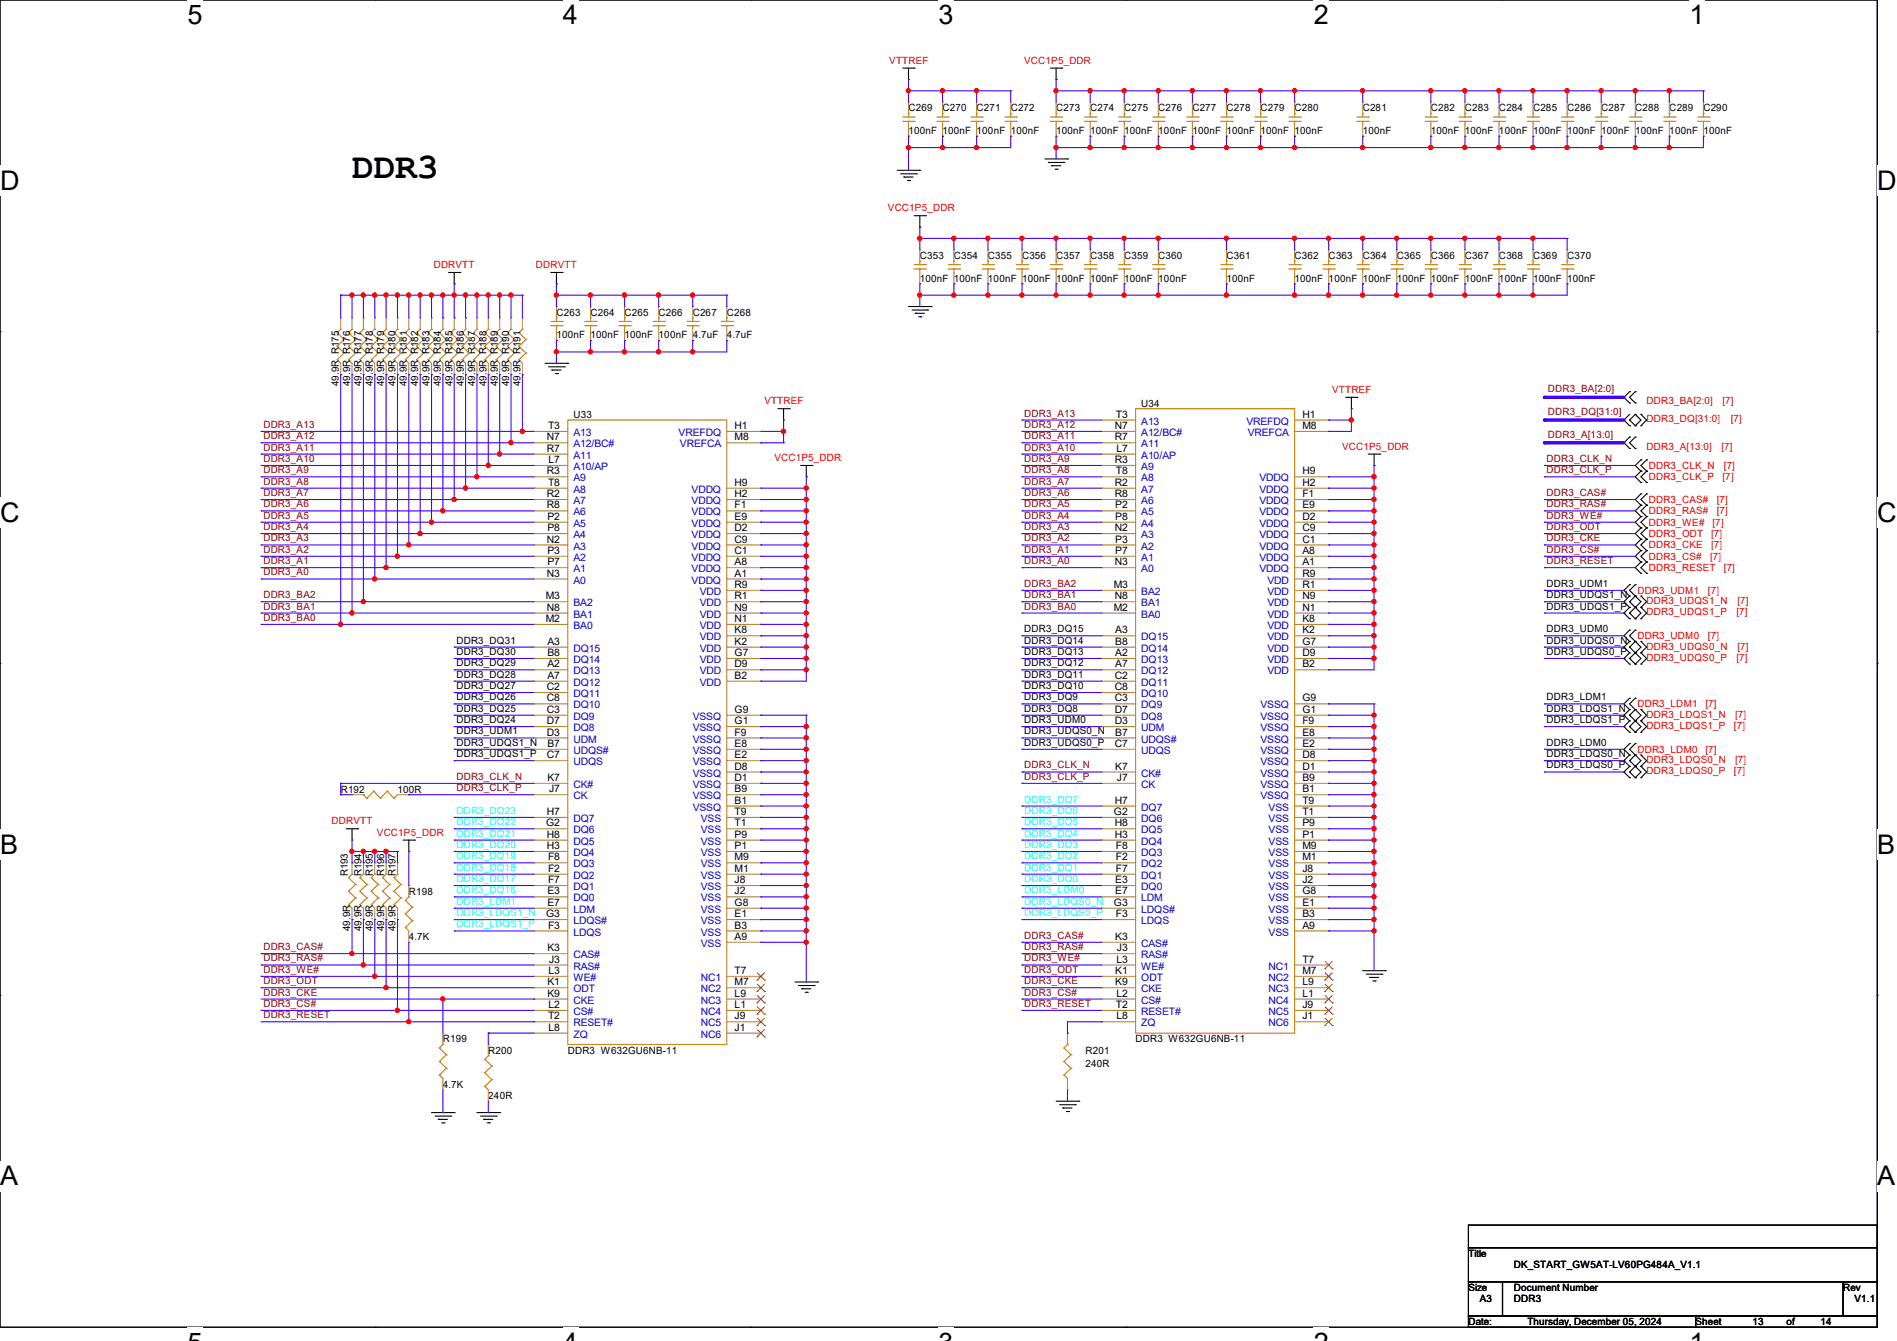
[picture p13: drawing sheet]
<svg xmlns="http://www.w3.org/2000/svg" width="297mm" height="210mm" viewBox="0 0 297 210" stroke-linecap="round" stroke-linejoin="round" font-family="sans-serif">
<defs><g id="words">
<text font-size="5.7" x="55.1" y="27.8">DDR3</text>
<g font-size="4.2">
<text x="29.4" y="3.8">5</text>
<text x="88.1" y="3.8">4</text>
<text x="146.9" y="3.8">3</text>
<text x="205.7" y="3.8">2</text>
<text x="264.5" y="3.8">1</text>
<text x="0" y="29.8">D</text>
<text x="293.9" y="29.8">D</text>
<text x="0" y="81.7">C</text>
<text x="293.9" y="81.7">C</text>
<text x="0" y="133.7">B</text>
<text x="293.9" y="133.7">B</text>
<text x="0" y="185.6">A</text>
<text x="293.9" y="185.6">A</text>
</g>
<g font-size="1.6" fill="#f00">
<text x="139.2" y="10">VTTREF</text>
<text x="160.4" y="10">VCC1P5_DDR</text>
<text x="139" y="33.1">VCC1P5_DDR</text>
<text x="67.9" y="42">DDRVTT</text>
<text x="83.9" y="42">DDRVTT</text>
<text x="119.7" y="63.3">VTTREF</text>
<text x="208.6" y="61.6">VTTREF</text>
<text x="257.8" y="63.3">DDR3_BA[2:0]</text>
<text x="269.7" y="63.3">[7]</text>
<text x="210.1" y="70.4">VCC1P5_DDR</text>
<text x="257.8" y="70.4">DDR3_A[13:0]</text>
<text x="257.8" y="66.2">DDR3_DQ[31:0]</text>
<text x="269.5" y="70.4">[7]</text>
<text x="271" y="66.2">[7]</text>
<text x="121.2" y="72.2">VCC1P5_DDR</text>
<text x="258.1" y="73.4">DDR3_CLK_N</text>
<text x="258.1" y="75.2">DDR3_CLK_P</text>
<text x="269.7" y="75.2">[7]</text>
<text x="269.9" y="73.4">[7]</text>
<text x="258.1" y="78.8">DDR3_CAS#</text>
<text x="258.1" y="80.6">DDR3_RAS#</text>
<text x="258.1" y="82.3">DDR3_WE#</text>
<text x="268.1" y="82.3">[7]</text>
<text x="268.8" y="78.8">[7]</text>
<text x="268.8" y="80.6">[7]</text>
<text x="258.1" y="84.1">DDR3_ODT</text>
<text x="258.1" y="85.9">DDR3_CKE</text>
<text x="258.1" y="87.7">DDR3_CS#</text>
<text x="258.1" y="89.4">DDR3_RESET</text>
<text x="267.8" y="87.7">[7]</text>
<text x="267.9" y="84.1">[7]</text>
<text x="267.9" y="85.9">[7]</text>
<text x="269.9" y="89.4">[7]</text>
<text x="256.4" y="93">DDR3_UDM1</text>
<text x="257.8" y="94.6">DDR3_UDQS1_N</text>
<text x="267.4" y="93">[7]</text>
<text x="272" y="94.6">[7]</text>
<text x="256.4" y="100.1">DDR3_UDM0</text>
<text x="257.8" y="96.4">DDR3_UDQS1_P</text>
<text x="257.8" y="101.7">DDR3_UDQS0_N</text>
<text x="267.4" y="100.1">[7]</text>
<text x="271.9" y="96.4">[7]</text>
<text x="272" y="101.7">[7]</text>
<text x="257.8" y="103.5">DDR3_UDQS0_P</text>
<text x="271.9" y="103.5">[7]</text>
<text x="256.4" y="110.8">DDR3_LDM1</text>
<text x="257.8" y="112.4">DDR3_LDQS1_N</text>
<text x="267" y="110.8">[7]</text>
<text x="271.7" y="112.4">[7]</text>
<text x="256.4" y="117.9">DDR3_LDM0</text>
<text x="257.8" y="114.2">DDR3_LDQS1_P</text>
<text x="257.8" y="119.5">DDR3_LDQS0_N</text>
<text x="267" y="117.9">[7]</text>
<text x="271.5" y="114.2">[7]</text>
<text x="271.7" y="119.5">[7]</text>
<text x="257.8" y="121.3">DDR3_LDQS0_P</text>
<text x="271.5" y="121.3">[7]</text>
<text x="51.9" y="129.1">DDRVTT</text>
<text x="59" y="130.9">VCC1P5_DDR</text>
</g>
<g font-size="1.6">
<text x="142.2" y="17.4">C269</text>
<text x="147.6" y="17.4">C270</text>
<text x="152.9" y="17.4">C271</text>
<text x="158.2" y="17.4">C272</text>
<text x="165.4" y="17.4">C273</text>
<text x="170.7" y="17.4">C274</text>
<text x="176" y="17.4">C275</text>
<text x="181.4" y="17.4">C276</text>
<text x="186.7" y="17.4">C277</text>
<text x="192" y="17.4">C278</text>
<text x="197.4" y="17.4">C279</text>
<text x="202.7" y="17.4">C280</text>
<text x="213.4" y="17.4">C281</text>
<text x="224" y="17.4">C282</text>
<text x="229.4" y="17.4">C283</text>
<text x="234.7" y="17.4">C284</text>
<text x="240" y="17.4">C285</text>
<text x="245.4" y="17.4">C286</text>
<text x="250.7" y="17.4">C287</text>
<text x="256" y="17.4">C288</text>
<text x="261.4" y="17.4">C289</text>
<text x="266.7" y="17.4">C290</text>
<text x="142.2" y="21">100nF 100nF 100nF 100nF</text>
<text x="165.4" y="21">100nF 100nF 100nF 100nF 100nF 100nF 100nF 100nF</text>
<text x="213.4" y="21">100nF</text>
<text x="224" y="21">100nF 100nF 100nF 100nF 100nF 100nF 100nF 100nF 100nF</text>
<text x="144" y="40.6">C353</text>
<text x="149.4" y="40.6">C354</text>
<text x="154.7" y="40.6">C355</text>
<text x="160" y="40.6">C356</text>
<text x="165.4" y="40.6">C357</text>
<text x="170.7" y="40.6">C358</text>
<text x="176" y="40.6">C359</text>
<text x="181.4" y="40.6">C360</text>
<text x="192" y="40.6">C361</text>
<text x="202.7" y="40.6">C362</text>
<text x="208" y="40.6">C363</text>
<text x="213.4" y="40.6">C364</text>
<text x="218.7" y="40.6">C365</text>
<text x="224" y="40.6">C366</text>
<text x="229.4" y="40.6">C367</text>
<text x="234.7" y="40.6">C368</text>
<text x="240" y="40.6">C369</text>
<text x="245.4" y="40.6">C370</text>
<text x="144" y="44.1">100nF 100nF 100nF 100nF 100nF 100nF 100nF 100nF</text>
<text x="192" y="44.1">100nF</text>
<text x="202.7" y="44.1">100nF 100nF 100nF 100nF 100nF 100nF 100nF 100nF 100nF</text>
<text x="87.1" y="49.4">C263</text>
<text x="87.1" y="53">100nF 100nF 100nF 100nF 4.7uF</text>
<text x="92.5" y="49.4">C264</text>
<text x="97.8" y="49.4">C265</text>
<text x="103.1" y="49.4">C266</text>
<text x="108.5" y="49.4">C267</text>
<text x="113.8" y="49.4">C268</text>
<text x="113.8" y="53">4.7uF</text>
<text x="53" y="60.5" transform="rotate(-90 53 60.5)">49.9R R175</text>
<text x="54.8" y="60.5" transform="rotate(-90 54.8 60.5)">49.9R R176</text>
<text x="56.6" y="60.5" transform="rotate(-90 56.6 60.5)">49.9R R177</text>
<text x="58.4" y="60.5" transform="rotate(-90 58.4 60.5)">49.9R R178</text>
<text x="60.2" y="60.5" transform="rotate(-90 60.2 60.5)">49.9R R179</text>
<text x="61.9" y="60.5" transform="rotate(-90 61.9 60.5)">49.9R R180</text>
<text x="63.7" y="60.5" transform="rotate(-90 63.7 60.5)">49.9R R181</text>
<text x="65.5" y="60.5" transform="rotate(-90 65.5 60.5)">49.9R R182</text>
<text x="67.3" y="60.5" transform="rotate(-90 67.3 60.5)">49.9R R183</text>
<text x="69" y="60.5" transform="rotate(-90 69 60.5)">49.9R R184</text>
<text x="70.8" y="60.5" transform="rotate(-90 70.8 60.5)">49.9R R185</text>
<text x="72.6" y="60.5" transform="rotate(-90 72.6 60.5)">49.9R R186</text>
<text x="74.4" y="60.5" transform="rotate(-90 74.4 60.5)">49.9R R187</text>
<text x="76.2" y="60.5" transform="rotate(-90 76.2 60.5)">49.9R R188</text>
<text x="77.9" y="60.5" transform="rotate(-90 77.9 60.5)">49.9R R189</text>
<text x="79.7" y="60.5" transform="rotate(-90 79.7 60.5)">49.9R R190</text>
<text x="81.5" y="60.5" transform="rotate(-90 81.5 60.5)">49.9R R191</text>
<text x="89.8" y="65.4">U33</text>
<text x="174.7" y="65.4">T3</text>
<text x="178.7" y="63.7">U34</text>
<text x="203.9" y="65.4">H1</text>
<text x="85.6" y="69">N7</text>
<text x="85.6" y="70.7">R7</text>
<text x="85.8" y="67.2">T3</text>
<text x="115" y="69">M8</text>
<text x="115" y="67.2">H1</text>
<text x="174.5" y="67.2">N7</text>
<text x="174.5" y="69">R7</text>
<text x="174.8" y="70.7">L7</text>
<text x="203.9" y="67.2">M8</text>
<text x="85.6" y="74.3">R3</text>
<text x="85.6" y="77.9">R2</text>
<text x="85.8" y="76.1">T8</text>
<text x="85.9" y="72.5">L7</text>
<text x="115" y="77.9">H2</text>
<text x="115" y="76.1">H9</text>
<text x="174.5" y="72.5">R3</text>
<text x="174.5" y="76.1">R2</text>
<text x="174.5" y="77.9">R8</text>
<text x="174.7" y="74.3">T8</text>
<text x="203.9" y="77.9">F1</text>
<text x="203.9" y="76.1">H2</text>
<text x="203.9" y="74.3">H9</text>
<text x="85.6" y="79.6">R8</text>
<text x="85.7" y="81.4">P2</text>
<text x="85.7" y="83.2">P8</text>
<text x="115" y="83.2">D2</text>
<text x="115" y="81.4">E9</text>
<text x="115" y="79.6">F1</text>
<text x="174.5" y="83.2">N2</text>
<text x="174.6" y="79.6">P2</text>
<text x="174.6" y="81.4">P8</text>
<text x="203.9" y="83.2">C9</text>
<text x="203.9" y="81.4">D2</text>
<text x="203.9" y="79.6">E9</text>
<text x="85.6" y="85">N2</text>
<text x="85.7" y="86.7">P3</text>
<text x="85.7" y="88.5">P7</text>
<text x="115" y="88.5">A8</text>
<text x="115" y="86.7">C1</text>
<text x="115" y="85">C9</text>
<text x="174.5" y="88.5">N3</text>
<text x="174.6" y="85">P3</text>
<text x="174.6" y="86.7">P7</text>
<text x="203.9" y="88.5">A1</text>
<text x="203.9" y="86.7">A8</text>
<text x="203.9" y="85">C1</text>
<text x="85.5" y="93.9">M3</text>
<text x="85.6" y="90.3">N3</text>
<text x="85.6" y="95.6">N8</text>
<text x="115" y="95.6">N9</text>
<text x="115" y="93.9">R1</text>
<text x="115" y="92.1">R9</text>
<text x="115" y="90.3">A1</text>
<text x="174.4" y="92.1">M3</text>
<text x="174.4" y="95.6">M2</text>
<text x="174.5" y="93.9">N8</text>
<text x="203.9" y="95.6">N1</text>
<text x="203.9" y="93.9">N9</text>
<text x="203.9" y="92.1">R1</text>
<text x="203.9" y="90.3">R9</text>
<text x="242.1" y="91.9">DDR3_UDM1</text>
<text x="242.1" y="93.7">DDR3_UDQS1_N</text>
<text x="242.1" y="95.5">DDR3_UDQS1_P</text>
<text x="71.5" y="100.8">DDR3_DQ31</text>
<text x="85.5" y="97.4">M2</text>
<text x="85.7" y="101">A3</text>
<text x="115" y="101">K2</text>
<text x="115" y="99.2">K8</text>
<text x="115" y="97.4">N1</text>
<text x="160.4" y="99">DDR3_DQ15</text>
<text x="160.4" y="100.8">DDR3_DQ14</text>
<text x="174.6" y="99.2">A3</text>
<text x="174.6" y="101">B8</text>
<text x="203.9" y="101">G7</text>
<text x="203.9" y="99.2">K2</text>
<text x="203.9" y="97.4">K8</text>
<text x="242.1" y="99">DDR3_UDM0</text>
<text x="242.1" y="100.8">DDR3_UDQS0_N</text>
<text x="71.5" y="102.6">DDR3_DQ30</text>
<text x="71.5" y="104.3">DDR3_DQ29</text>
<text x="71.5" y="106.1">DDR3_DQ28</text>
<text x="71.5" y="107.9">DDR3_DQ27</text>
<text x="85.7" y="102.7">B8</text>
<text x="85.7" y="104.5">A2</text>
<text x="85.7" y="106.3">A7</text>
<text x="115" y="106.3">B2</text>
<text x="115" y="104.5">D9</text>
<text x="115" y="102.7">G7</text>
<text x="160.4" y="102.6">DDR3_DQ13</text>
<text x="160.4" y="104.3">DDR3_DQ12</text>
<text x="160.4" y="106.1">DDR3_DQ11</text>
<text x="160.4" y="107.9">DDR3_DQ10</text>
<text x="174.5" y="106.3">C2</text>
<text x="174.6" y="102.7">A2</text>
<text x="174.6" y="104.5">A7</text>
<text x="203.9" y="104.5">B2</text>
<text x="203.9" y="102.7">D9</text>
<text x="242.1" y="102.6">DDR3_UDQS0_P</text>
<text x="71.5" y="109.7">DDR3_DQ26</text>
<text x="71.5" y="111.5">DDR3_DQ25</text>
<text x="71.5" y="113.2">DDR3_DQ24</text>
<text x="85.6" y="108.1">C2</text>
<text x="85.6" y="109.9">C8</text>
<text x="85.6" y="111.6">C3</text>
<text x="85.6" y="113.4">D7</text>
<text x="115" y="113.4">G1</text>
<text x="115" y="111.6">G9</text>
<text x="160.4" y="109.7">DDR3_DQ9</text>
<text x="160.4" y="111.5">DDR3_DQ8</text>
<text x="160.4" y="113.2">DDR3_UDM0</text>
<text x="174.5" y="108.1">C8</text>
<text x="174.5" y="109.9">C3</text>
<text x="174.5" y="111.6">D7</text>
<text x="174.5" y="113.4">D3</text>
<text x="203.9" y="113.4">F9</text>
<text x="203.9" y="111.6">G1</text>
<text x="203.9" y="109.9">G9</text>
<text x="242.1" y="109.7">DDR3_LDM1</text>
<text x="242.1" y="111.5">DDR3_LDQS1_N</text>
<text x="242.1" y="113.2">DDR3_LDQS1_P</text>
<text x="71.5" y="115">DDR3_UDM1</text>
<text x="71.5" y="116.8">DDR3_UDQS1_N</text>
<text x="71.5" y="118.6">DDR3_UDQS1_P</text>
<text x="85.6" y="115.2">D3</text>
<text x="85.6" y="118.7">C7</text>
<text x="85.7" y="117">B7</text>
<text x="115" y="118.7">E2</text>
<text x="115" y="117">E8</text>
<text x="115" y="115.2">F9</text>
<text x="160.4" y="115">DDR3_UDQS0_N</text>
<text x="160.4" y="116.8">DDR3_UDQS0_P</text>
<text x="174.5" y="117">C7</text>
<text x="174.6" y="115.2">B7</text>
<text x="203.9" y="118.7">D8</text>
<text x="203.9" y="117">E2</text>
<text x="203.9" y="115.2">E8</text>
<text x="242.1" y="116.8">DDR3_LDM0</text>
<text x="242.1" y="118.6">DDR3_LDQS0_N</text>
<text x="53.3" y="124.1">R192</text>
<text x="62.2" y="124.1">100R</text>
<text x="85.7" y="122.3">K7</text>
<text x="86" y="124.1">J7</text>
<text x="115" y="125.9">B1</text>
<text x="115" y="124.1">B9</text>
<text x="115" y="122.3">D1</text>
<text x="115" y="120.5">D8</text>
<text x="174.5" y="125.9">H7</text>
<text x="174.6" y="120.5">K7</text>
<text x="174.9" y="122.3">J7</text>
<text x="203.9" y="125.9">T9</text>
<text x="203.9" y="124.1">B1</text>
<text x="203.9" y="122.3">B9</text>
<text x="203.9" y="120.5">D1</text>
<text x="242.1" y="120.4">DDR3_LDQS0_P</text>
<text x="85.5" y="129.4">G2</text>
<text x="85.6" y="127.6">H7</text>
<text x="85.6" y="131.2">H8</text>
<text x="115" y="131.2">P9</text>
<text x="115" y="129.4">T1</text>
<text x="115" y="127.6">T9</text>
<text x="174.4" y="127.6">G2</text>
<text x="174.5" y="129.4">H8</text>
<text x="174.5" y="131.2">H3</text>
<text x="203.9" y="131.2">P1</text>
<text x="203.9" y="129.4">P9</text>
<text x="203.9" y="127.6">T1</text>
<text x="54.5" y="137.2" transform="rotate(-90 54.5 137.2)">R193</text>
<text x="56.6" y="137.2" transform="rotate(-90 56.6 137.2)">R194</text>
<text x="58.4" y="137.2" transform="rotate(-90 58.4 137.2)">R195</text>
<text x="60.2" y="137.2" transform="rotate(-90 60.2 137.2)">R196</text>
<text x="61.9" y="137.2" transform="rotate(-90 61.9 137.2)">R197</text>
<text x="85.6" y="133">H3</text>
<text x="85.8" y="134.7">F8</text>
<text x="85.8" y="136.5">F2</text>
<text x="115" y="136.5">M1</text>
<text x="115" y="134.7">M9</text>
<text x="115" y="133">P1</text>
<text x="174.7" y="133">F8</text>
<text x="174.7" y="134.7">F2</text>
<text x="174.7" y="136.5">F7</text>
<text x="203.9" y="136.5">J8</text>
<text x="203.9" y="134.7">M1</text>
<text x="203.9" y="133">M9</text>
<text x="64" y="140.1">R198</text>
<text x="85.5" y="143.6">G3</text>
<text x="85.7" y="140.1">E3</text>
<text x="85.7" y="141.9">E7</text>
<text x="85.8" y="138.3">F7</text>
<text x="115" y="143.6">E1</text>
<text x="115" y="141.9">G8</text>
<text x="115" y="140.1">J2</text>
<text x="115" y="138.3">J8</text>
<text x="174.4" y="141.9">G3</text>
<text x="174.6" y="138.3">E3</text>
<text x="174.6" y="140.1">E7</text>
<text x="174.7" y="143.6">F3</text>
<text x="203.9" y="143.6">B3</text>
<text x="203.9" y="141.9">E1</text>
<text x="203.9" y="140.1">G8</text>
<text x="203.9" y="138.3">J2</text>
<text x="54.8" y="145.8" transform="rotate(-90 54.8 145.8)">49.9R</text>
<text x="56.6" y="145.8" transform="rotate(-90 56.6 145.8)">49.9R</text>
<text x="58.4" y="145.8" transform="rotate(-90 58.4 145.8)">49.9R</text>
<text x="60.2" y="145.8" transform="rotate(-90 60.2 145.8)">49.9R</text>
<text x="61.9" y="145.8" transform="rotate(-90 61.9 145.8)">49.9R</text>
<text x="64" y="147.2">4.7K</text>
<text x="85.7" y="149">K3</text>
<text x="85.8" y="145.4">F3</text>
<text x="115" y="147.2">A9</text>
<text x="115" y="145.4">B3</text>
<text x="174.6" y="147.2">K3</text>
<text x="174.9" y="149">J3</text>
<text x="203.9" y="145.4">A9</text>
<text x="85.7" y="154.3">K1</text>
<text x="85.9" y="152.5">L3</text>
<text x="86" y="150.8">J3</text>
<text x="115" y="154.3">M7</text>
<text x="115" y="152.5">T7</text>
<text x="174.6" y="154.3">K9</text>
<text x="174.6" y="152.5">K1</text>
<text x="174.8" y="150.8">L3</text>
<text x="203.9" y="154.3">L9</text>
<text x="203.9" y="152.5">M7</text>
<text x="203.9" y="150.8">T7</text>
<text x="85.7" y="156.1">K9</text>
<text x="85.8" y="159.6">T2</text>
<text x="85.9" y="157.9">L2</text>
<text x="85.9" y="161.4">L8</text>
<text x="115" y="161.4">J1</text>
<text x="115" y="159.6">J9</text>
<text x="115" y="157.9">L1</text>
<text x="115" y="156.1">L9</text>
<text x="174.7" y="157.9">T2</text>
<text x="174.8" y="156.1">L2</text>
<text x="174.8" y="159.6">L8</text>
<text x="203.9" y="159.6">J1</text>
<text x="203.9" y="157.9">J9</text>
<text x="203.9" y="156.1">L1</text>
<text x="69.3" y="163.2">R199</text>
<text x="76.5" y="165">R200</text>
<text x="88.9" y="165">DDR3 W632GU6NB-11</text>
<text x="170" y="165">R201</text>
<text x="170" y="167.1">240R</text>
<text x="177.8" y="163.2">DDR3 W632GU6NB-11</text>
<text x="69.3" y="170.3">4.7K</text>
<text x="76.5" y="172.1">240R</text>
<text x="229.9" y="196.8">Title</text>
<text x="229.9" y="202.2">Size</text>
<text x="231.7" y="204">A3</text>
<text x="237" y="202.2">Document Number</text>
<text x="237" y="204">DDR3</text>
<text x="237" y="198.6">DK_START_GW5AT-LV60PG484A_V1.1</text>
<text x="288.6" y="202.2">Rev</text>
<text x="290.4" y="204">V1.1</text>
<text x="229.9" y="207.5">Date:</text>
<text x="239.1" y="207.5">Thursday, December 05, 2024</text>
<text x="265.5" y="207.5">Sheet</text>
<text x="274.4" y="207.5">13</text>
<text x="279.7" y="207.5">of</text>
<text x="285" y="207.5">14</text>
</g>
<g font-size="1.6" fill="#800000">
<text x="160.4" y="65.2">DDR3_A13</text>
<text x="242.4" y="65">DDR3_DQ[31:0]</text>
<text x="242.4" y="61.5">DDR3_BA[2:0]</text>
<text x="41.2" y="67">DDR3_A13</text>
<text x="41.2" y="68.8">DDR3_A12</text>
<text x="41.2" y="70.6">DDR3_A11</text>
<text x="160.4" y="67">DDR3_A12</text>
<text x="160.4" y="68.8">DDR3_A11</text>
<text x="160.4" y="70.6">DDR3_A10</text>
<text x="242.4" y="68.6">DDR3_A[13:0]</text>
<text x="41.2" y="72.3">DDR3_A10</text>
<text x="41.2" y="74.1">DDR3_A9</text>
<text x="41.2" y="75.9">DDR3_A8</text>
<text x="41.2" y="77.7">DDR3_A7</text>
<text x="160.4" y="72.3">DDR3_A9</text>
<text x="160.4" y="74.1">DDR3_A8</text>
<text x="160.4" y="75.9">DDR3_A7</text>
<text x="160.4" y="77.7">DDR3_A6</text>
<text x="242.1" y="72.3">DDR3_CLK_N</text>
<text x="242.1" y="74.1">DDR3_CLK_P</text>
<text x="242.1" y="77.7">DDR3_CAS#</text>
<text x="41.2" y="79.5">DDR3_A6</text>
<text x="41.2" y="81.2">DDR3_A5</text>
<text x="41.2" y="83">DDR3_A4</text>
<text x="160.4" y="79.5">DDR3_A5</text>
<text x="160.4" y="81.2">DDR3_A4</text>
<text x="160.4" y="83">DDR3_A3</text>
<text x="242.1" y="79.5">DDR3_RAS#</text>
<text x="242.1" y="81.2">DDR3_WE#</text>
<text x="242.1" y="83">DDR3_ODT</text>
<text x="41.2" y="84.8">DDR3_A3</text>
<text x="41.2" y="86.6">DDR3_A2</text>
<text x="41.2" y="88.3">DDR3_A1</text>
<text x="160.4" y="84.8">DDR3_A2</text>
<text x="160.4" y="86.6">DDR3_A1</text>
<text x="160.4" y="88.3">DDR3_A0</text>
<text x="242.1" y="84.8">DDR3_CKE</text>
<text x="242.1" y="86.6">DDR3_CS#</text>
<text x="242.1" y="88.3">DDR3_RESET</text>
<text x="41.2" y="90.1">DDR3_A0</text>
<text x="41.2" y="93.7">DDR3_BA2</text>
<text x="41.2" y="95.5">DDR3_BA1</text>
<text x="160.4" y="91.9">DDR3_BA2</text>
<text x="160.4" y="93.7">DDR3_BA1</text>
<text x="160.4" y="95.5">DDR3_BA0</text>
<text x="41.2" y="97.2">DDR3_BA0</text>
<text x="71.5" y="122.1">DDR3_CLK_N</text>
<text x="71.5" y="123.9">DDR3_CLK_P</text>
<text x="160.4" y="120.4">DDR3_CLK_N</text>
<text x="160.4" y="122.1">DDR3_CLK_P</text>
<text x="41.2" y="148.8">DDR3_CAS#</text>
<text x="160.4" y="147">DDR3_CAS#</text>
<text x="160.4" y="148.8">DDR3_RAS#</text>
<text x="41.2" y="150.6">DDR3_RAS#</text>
<text x="41.2" y="152.4">DDR3_WE#</text>
<text x="41.2" y="154.1">DDR3_ODT</text>
<text x="41.2" y="155.9">DDR3_CKE</text>
<text x="160.4" y="150.6">DDR3_WE#</text>
<text x="160.4" y="152.4">DDR3_ODT</text>
<text x="160.4" y="154.1">DDR3_CKE</text>
<text x="160.4" y="155.9">DDR3_CS#</text>
<text x="41.2" y="157.7">DDR3_CS#</text>
<text x="41.2" y="159.5">DDR3_RESET</text>
<text x="160.4" y="157.7">DDR3_RESET</text>
</g>
<g font-size="1.6" fill="#00c">
<text x="89.8" y="70.1">A12/BC#</text>
<text x="89.8" y="68.3">A13</text>
<text x="89.8" y="71.8">A11</text>
<text x="106.3" y="68.3">VREFDQ</text>
<text x="106.5" y="70.1">VREFCA</text>
<text x="178.7" y="71.8">A10/AP</text>
<text x="178.7" y="68.3">A12/BC#</text>
<text x="178.7" y="66.5">A13</text>
<text x="178.7" y="70.1">A11</text>
<text x="195.2" y="66.5">VREFDQ</text>
<text x="195.4" y="68.3">VREFCA</text>
<text x="89.8" y="73.6">A10/AP</text>
<text x="89.8" y="75.4">A9</text>
<text x="89.8" y="77.2">A8</text>
<text x="108.3" y="77.2">VDDQ</text>
<text x="178.7" y="73.6">A9</text>
<text x="178.7" y="75.4">A8</text>
<text x="178.7" y="77.2">A7</text>
<text x="197.2" y="77.2">VDDQ</text>
<text x="197.2" y="75.4">VDDQ</text>
<text x="89.8" y="79">A7</text>
<text x="89.8" y="80.7">A6</text>
<text x="89.8" y="82.5">A5</text>
<text x="108.3" y="82.5">VDDQ</text>
<text x="108.3" y="80.7">VDDQ</text>
<text x="108.3" y="79">VDDQ</text>
<text x="178.7" y="79">A6</text>
<text x="178.7" y="80.7">A5</text>
<text x="178.7" y="82.5">A4</text>
<text x="197.2" y="82.5">VDDQ</text>
<text x="197.2" y="80.7">VDDQ</text>
<text x="197.2" y="79">VDDQ</text>
<text x="89.8" y="84.3">A4</text>
<text x="89.8" y="86.1">A3</text>
<text x="89.8" y="87.8">A2</text>
<text x="89.8" y="89.6">A1</text>
<text x="108.3" y="89.6">VDDQ</text>
<text x="108.3" y="87.8">VDDQ</text>
<text x="108.3" y="86.1">VDDQ</text>
<text x="108.3" y="84.3">VDDQ</text>
<text x="178.7" y="84.3">A3</text>
<text x="178.7" y="86.1">A2</text>
<text x="178.7" y="87.8">A1</text>
<text x="178.7" y="89.6">A0</text>
<text x="197.2" y="89.6">VDDQ</text>
<text x="197.2" y="87.8">VDDQ</text>
<text x="197.2" y="86.1">VDDQ</text>
<text x="197.2" y="84.3">VDDQ</text>
<text x="89.8" y="91.4">A0</text>
<text x="89.8" y="95">BA2</text>
<text x="108.3" y="91.4">VDDQ</text>
<text x="109.6" y="95">VDD</text>
<text x="109.6" y="93.2">VDD</text>
<text x="178.7" y="93.2">BA2</text>
<text x="178.7" y="95">BA1</text>
<text x="198.5" y="95">VDD</text>
<text x="198.5" y="93.2">VDD</text>
<text x="198.5" y="91.4">VDD</text>
<text x="89.8" y="96.7">BA1</text>
<text x="89.8" y="98.5">BA0</text>
<text x="109.6" y="100.3">VDD</text>
<text x="109.6" y="98.5">VDD</text>
<text x="109.6" y="96.7">VDD</text>
<text x="178.7" y="96.7">BA0</text>
<text x="178.7" y="100.3">DQ15</text>
<text x="198.5" y="100.3">VDD</text>
<text x="198.5" y="98.5">VDD</text>
<text x="198.5" y="96.7">VDD</text>
<text x="89.8" y="102.1">DQ15</text>
<text x="89.8" y="103.8">DQ14</text>
<text x="89.8" y="105.6">DQ13</text>
<text x="89.8" y="107.4">DQ12</text>
<text x="109.6" y="107.4">VDD</text>
<text x="109.6" y="105.6">VDD</text>
<text x="109.6" y="103.8">VDD</text>
<text x="109.6" y="102.1">VDD</text>
<text x="178.7" y="102.1">DQ14</text>
<text x="178.7" y="103.8">DQ13</text>
<text x="178.7" y="105.6">DQ12</text>
<text x="178.7" y="107.4">DQ11</text>
<text x="198.5" y="105.6">VDD</text>
<text x="198.5" y="103.8">VDD</text>
<text x="198.5" y="102.1">VDD</text>
<text x="89.8" y="109.2">DQ11</text>
<text x="89.8" y="111">DQ10</text>
<text x="89.8" y="112.7">DQ9</text>
<text x="108.5" y="112.7">VSSQ</text>
<text x="178.7" y="109.2">DQ10</text>
<text x="178.7" y="111">DQ9</text>
<text x="178.7" y="112.7">DQ8</text>
<text x="197.4" y="112.7">VSSQ</text>
<text x="197.4" y="111">VSSQ</text>
<text x="89.8" y="114.5">DQ8</text>
<text x="89.8" y="116.3">UDM</text>
<text x="89.8" y="118.1">UDQS#</text>
<text x="89.8" y="119.8">UDQS</text>
<text x="108.5" y="119.8">VSSQ</text>
<text x="108.5" y="118.1">VSSQ</text>
<text x="108.5" y="116.3">VSSQ</text>
<text x="108.5" y="114.5">VSSQ</text>
<text x="178.7" y="114.5">UDM</text>
<text x="178.7" y="116.3">UDQS#</text>
<text x="178.7" y="118.1">UDQS</text>
<text x="197.4" y="119.8">VSSQ</text>
<text x="197.4" y="118.1">VSSQ</text>
<text x="197.4" y="116.3">VSSQ</text>
<text x="197.4" y="114.5">VSSQ</text>
<text x="89.8" y="123.4">CK#</text>
<text x="89.8" y="125.2">CK</text>
<text x="108.5" y="125.2">VSSQ</text>
<text x="108.5" y="123.4">VSSQ</text>
<text x="108.5" y="121.6">VSSQ</text>
<text x="178.7" y="121.6">CK#</text>
<text x="178.7" y="123.4">CK</text>
<text x="197.4" y="125.2">VSSQ</text>
<text x="197.4" y="123.4">VSSQ</text>
<text x="197.4" y="121.6">VSSQ</text>
<text x="89.8" y="128.7">DQ7</text>
<text x="89.8" y="130.5">DQ6</text>
<text x="108.5" y="127">VSSQ</text>
<text x="109.7" y="130.5">VSS</text>
<text x="109.7" y="128.7">VSS</text>
<text x="178.7" y="127">DQ7</text>
<text x="178.7" y="128.7">DQ6</text>
<text x="178.7" y="130.5">DQ5</text>
<text x="198.6" y="130.5">VSS</text>
<text x="198.6" y="128.7">VSS</text>
<text x="198.6" y="127">VSS</text>
<text x="89.8" y="132.3">DQ5</text>
<text x="89.8" y="134.1">DQ4</text>
<text x="89.8" y="135.8">DQ3</text>
<text x="89.8" y="137.6">DQ2</text>
<text x="109.7" y="137.6">VSS</text>
<text x="109.7" y="135.8">VSS</text>
<text x="109.7" y="134.1">VSS</text>
<text x="109.7" y="132.3">VSS</text>
<text x="178.7" y="132.3">DQ4</text>
<text x="178.7" y="134.1">DQ3</text>
<text x="178.7" y="135.8">DQ2</text>
<text x="178.7" y="137.6">DQ1</text>
<text x="198.6" y="137.6">VSS</text>
<text x="198.6" y="135.8">VSS</text>
<text x="198.6" y="134.1">VSS</text>
<text x="198.6" y="132.3">VSS</text>
<text x="89.8" y="139.4">DQ1</text>
<text x="89.8" y="141.2">DQ0</text>
<text x="89.8" y="143">LDM</text>
<text x="109.7" y="143">VSS</text>
<text x="109.7" y="141.2">VSS</text>
<text x="109.7" y="139.4">VSS</text>
<text x="178.7" y="139.4">DQ0</text>
<text x="178.7" y="141.2">LDM</text>
<text x="178.7" y="143">LDQS#</text>
<text x="198.6" y="143">VSS</text>
<text x="198.6" y="141.2">VSS</text>
<text x="198.6" y="139.4">VSS</text>
<text x="89.8" y="144.7">LDQS#</text>
<text x="89.8" y="146.5">LDQS</text>
<text x="109.7" y="148.3">VSS</text>
<text x="109.7" y="146.5">VSS</text>
<text x="109.7" y="144.7">VSS</text>
<text x="178.7" y="148.3">CAS#</text>
<text x="178.7" y="144.7">LDQS</text>
<text x="198.6" y="146.5">VSS</text>
<text x="198.6" y="144.7">VSS</text>
<text x="89.8" y="150.1">CAS#</text>
<text x="89.8" y="155.4">ODT</text>
<text x="89.8" y="151.9">RAS#</text>
<text x="89.8" y="153.6">WE#</text>
<text x="109.7" y="155.4">NC2</text>
<text x="109.7" y="153.6">NC1</text>
<text x="178.7" y="155.4">CKE</text>
<text x="178.7" y="153.6">ODT</text>
<text x="178.7" y="150.1">RAS#</text>
<text x="178.7" y="151.9">WE#</text>
<text x="198.6" y="155.4">NC3</text>
<text x="198.6" y="153.6">NC2</text>
<text x="198.6" y="151.9">NC1</text>
<text x="89.8" y="157.2">CKE</text>
<text x="89.8" y="159">CS#</text>
<text x="89.8" y="160.7">RESET#</text>
<text x="109.7" y="160.7">NC5</text>
<text x="109.7" y="159">NC4</text>
<text x="109.7" y="157.2">NC3</text>
<text x="178.7" y="157.2">CS#</text>
<text x="178.7" y="159">RESET#</text>
<text x="178.7" y="160.7">ZQ</text>
<text x="198.6" y="160.7">NC6</text>
<text x="198.6" y="159">NC5</text>
<text x="198.6" y="157.2">NC4</text>
<text x="89.8" y="162.5">ZQ</text>
<text x="109.7" y="162.5">NC6</text>
</g>
<g font-size="1.6" fill="#0ff">
<text x="160.4" y="125.7">DDR3_DQ7</text>
<text x="71.5" y="127.5">DDR3_DQ23</text>
<text x="71.5" y="129.2">DDR3_DQ22</text>
<text x="71.5" y="131">DDR3_DQ21</text>
<text x="160.4" y="127.5">DDR3_DQ6</text>
<text x="160.4" y="129.2">DDR3_DQ5</text>
<text x="160.4" y="131">DDR3_DQ4</text>
<text x="71.5" y="132.8">DDR3_DQ20</text>
<text x="71.5" y="134.6">DDR3_DQ19</text>
<text x="71.5" y="136.4">DDR3_DQ18</text>
<text x="160.4" y="132.8">DDR3_DQ3</text>
<text x="160.4" y="134.6">DDR3_DQ2</text>
<text x="160.4" y="136.4">DDR3_DQ1</text>
<text x="71.5" y="138.1">DDR3_DQ17</text>
<text x="71.5" y="139.9">DDR3_DQ16</text>
<text x="71.5" y="141.7">DDR3_LDM1</text>
<text x="71.5" y="143.5">DDR3_LDQS1_N</text>
<text x="160.4" y="138.1">DDR3_DQ0</text>
<text x="160.4" y="139.9">DDR3_LDM0</text>
<text x="160.4" y="141.7">DDR3_LDQS0_N</text>
<text x="160.4" y="143.5">DDR3_LDQS0_P</text>
<text x="71.5" y="145.2">DDR3_LDQS1_P</text>
</g>
</g></defs>
<path d="M0 0h293.9v207.9h-293.9z" fill="none" stroke="#000" stroke-width=".17"/>
<g fill="#fff">
<path d="M29.4 0h2.3v4.7h-2.3z"/>
<path d="M29.4 207.9h2.3v2.1h-2.3z"/>
</g>
<path d="M58.8 0h.1M58.8 207.9h.1" fill="none" stroke="#000" stroke-width=".17"/>
<g fill="#fff">
<path d="M88.1 0h2.4v4.7h-2.4z"/>
<path d="M88.1 207.9h2.4v2.1h-2.4z"/>
</g>
<path d="M117.6 0h.1M117.6 207.9h.1" fill="none" stroke="#000" stroke-width=".17"/>
<g fill="#fff">
<path d="M146.9 0h2.4v4.7h-2.4z"/>
<path d="M146.9 207.9h2.4v2.1h-2.4z"/>
</g>
<path d="M176.3 0h.1M176.3 207.9h.1" fill="none" stroke="#000" stroke-width=".17"/>
<g fill="#fff">
<path d="M205.7 0h2.4v4.7h-2.4z"/>
<path d="M205.7 207.9h2.4v2.1h-2.4z"/>
</g>
<path d="M235.1 0h.1M235.1 207.9h.1" fill="none" stroke="#000" stroke-width=".17"/>
<g fill="#fff">
<path d="M264.5 0h2.4v4.7h-2.4z"/>
<path d="M264.5 207.9h2.4v2.1h-2.4z"/>
<path d="M0 26h3v4.7h-3z"/>
<path d="M293.9 26h3.1v4.7h-3.1z"/>
<path d="M0 77.9h3v4.7h-3z"/>
<path d="M293.9 77.9h3.1v4.7h-3.1z"/>
</g>
<path d="M0 51.9h.1M293.9 51.9h.1" fill="none" stroke="#000" stroke-width=".17"/>
<g fill="#fff">
<path d="M0 129.9h2.8v4.7h-2.8z"/>
<path d="M293.9 129.9h2.9v4.7h-2.9z"/>
</g>
<path d="M0 103.9h.1M293.9 103.9h.1" fill="none" stroke="#000" stroke-width=".17"/>
<g fill="#fff">
<path d="M0 181.8h2.8v4.8h-2.8z"/>
<path d="M293.8 181.8h3v4.8h-3z"/>
</g>
<g fill="none" stroke="#000" stroke-width=".17">
<path d="M141.4 10.7h1.7M142.2 12.4h.1M142.2 10.7v1.7M143.1 10.7h.1M164.5 10.7h1.7M165.4 12.4h.1M165.4 10.7v1.7M166.2 10.7h.1M140.5 26.7h3.5M141 27.2h2.5M141.5 27.7h.1M141.5 27.7h1.5"/>
<path d="M142.1 28.3h.3M142.4 28.3h.1M143.1 33.8h1.8M143.5 27.2h.1M144 26.7h.1M144 35.6h.1M144 33.8v1.8M144.9 33.8h.1M163.6 24.9h3.5M164.1 25.4h2.5M164.6 26h.1M164.6 26h1.5"/>
<path d="M165.2 26.5h.3M165.5 26.5h.1M166.6 25.4h.1M167.1 24.9h.1M70.2 42.7h1.8M71.1 44.4h.1M71.1 42.7v1.7M72 42.7h.1M85.3 56.9h3.6M85.9 57.4h2.4M86.2 42.7h1.8M86.4 58h.1"/>
<path d="M86.4 58h1.4M87 58.5h.3M87.1 44.4h.1M87.1 42.7v1.7M87.3 58.5h.1M88 42.7h.1M88.3 57.4h.1M88.9 56.9h.1M142.2 48h3.6M142.8 48.6h2.4M143.3 49.1h.1M143.3 49.1h1.4"/>
<path d="M143.8 49.6h.4M144.2 49.6h.1M145.2 48.6h.1M145.8 48h.1M121.8 64h1.8M122.7 65.8h.1M122.7 64v1.8M123.6 64h.1M125.3 72.9h1.8M126.2 74.7h.1M126.2 72.9v1.8M127.1 72.9h.1"/>
<path d="M210.7 62.2h1.8M211.6 64h.1M211.6 62.2v1.8M212.5 62.2h.1M214.2 71.1h1.8M215.1 72.9h.1M215.1 71.1v1.8M216 71.1h.1M254.3 65.8h.1M254.3 65.8l.8 .9M255.1 68.5h.1M255.1 70.2h.1"/>
<path d="M255.1 61.3h.1M255.1 63.1h.1M255.1 66.7h.1M255.1 65.8h.1M255.1 68.5l-.8 .8 .8 .9M255.1 61.3l-.8 .9 .8 .9M255.1 64.9l-.8 .9M255.1 65.8l.9 .9M256 70.2h.1M256 68.5h.1M256 63.1h.1M256 61.3h.1"/>
<path d="M256 64.9h.1M256 66.7h.1M256 68.5l-.9 .8 .9 .9M256 61.3l-.9 .9 .9 .9M256 64.9l.9 .9-.9 .9M256 64.9l-.9 .9M256.9 72h.1M256.9 73.8h.1M256.9 75.6h.1M256.9 77.3h.1M256.9 79.1h.1M256.9 64.9h.1"/>
<path d="M256.9 66.7h.1M256.9 72l-.9 .9 .9 .9M256.9 73.8l-.9 .9 .9 .9M256.9 77.3l-.9 .9 .9 .9M256.9 79.1l-.9 .9 .9 .9M256.9 64.9l.9 .9-.9 .9M257.8 73.8h.1M257.8 72h.1M257.8 75.6h.1M257.8 79.1h.1M257.8 77.3h.1M257.8 72l-.9 .9 .9 .9"/>
<path d="M257.8 73.8l-.9 .9 .9 .9M257.8 77.3l-.9 .9 .9 .9M257.8 79.1l-.9 .9 .9 .9M254.3 94.2h.1M254.3 96h.1M254.3 94.2l.8 .9M254.3 96l.8 .9M255.1 91.6h.1M255.1 93.3h.1M255.1 98.7h.1M255.1 95.1h.1M255.1 94.2h.1"/>
<path d="M255.1 96.9h.1M255.1 96h.1M255.1 91.6l-.8 .9 .8 .8M255.1 98.7l-.8 .9 .8 .9M255.1 93.3l-.8 .9M255.1 94.2l1.8 1.8-.9 .9M255.1 95.1l-.8 .9M255.1 96l.9 .9M256 93.3h.1M256 91.6h.1M256 98.7h.1M256 95.1h.1"/>
<path d="M256 96.9h.1M256 91.6l-.9 .9 1.8 1.7-1.8 1.8M256 98.7l-.9 .9 1.8 1.7-1.8 1.8M256 93.3l-.9 .9M256.9 80.9h.1M256.9 82.7h.1M256.9 84.5h.1M256.9 86.2h.1M256.9 88h.1M256.9 89.8h.1M256.9 93.3h.1M256.9 95.1h.1"/>
<path d="M256.9 96.9h.1M256.9 80.9l-.9 .9 .9 .9M256.9 82.7l-.9 .9 .9 .9M256.9 84.5l-.9 .8 .9 .9M256.9 86.2l-.9 .9 .9 .9M256.9 88l-.9 .9 .9 .9M256.9 95.1l.9 .9-.9 .9M256.9 93.3l.9 .9-.9 .9M257.8 80.9h.1M257.8 82.7h.1M257.8 84.5h.1M257.8 86.2h.1"/>
<path d="M257.8 88h.1M257.8 89.8h.1M257.8 80.9l-.9 .9 .9 .9M257.8 82.7l-.9 .9 .9 .9M257.8 84.5l-.9 .8 .9 .9M257.8 86.2l-.9 .9 .9 .9M257.8 88l-.9 .9 .9 .9M254.3 101.3h.1M254.3 103.1h.1M254.3 112h.1M254.3 113.8h.1M254.3 119.1h.1"/>
<path d="M254.3 101.3l.8 .9M254.3 103.1l.8 .9M254.3 112l.8 .9M254.3 113.8l.8 .9M254.3 119.1l.8 .9M255.1 100.5h.1M255.1 102.2h.1M255.1 101.3h.1M255.1 104h.1M255.1 103.1h.1M255.1 109.3h.1M255.1 111.1h.1"/>
<path d="M255.1 112.9h.1M255.1 112h.1M255.1 114.7h.1M255.1 113.8h.1M255.1 116.5h.1M255.1 118.2h.1M255.1 119.1h.1M255.1 100.5l-.8 .8M255.1 101.3l1.8 1.8-.9 .9M255.1 102.2l-.8 .9M255.1 103.1l.9 .9M255.1 109.3l-.8 .9 .8 .9"/>
<path d="M255.1 111.1l-.8 .9M255.1 112l1.8 1.8-.9 .9M255.1 116.5l-.8 .8 .8 .9M255.1 112.9l-.8 .9M255.1 113.8l.9 .9M255.1 118.2l-.8 .9M255.1 119.1l1.8 1.8-.9 .9M256 100.5h.1M256 102.2h.1M256 104h.1M256 111.1h.1M256 109.3h.1"/>
<path d="M256 112.9h.1M256 114.7h.1M256 118.2h.1M256 116.5h.1M256 100.5l-.9 .8M256 109.3l-.9 .9 .9 .9M256 111.1l.9 .9-1.8 1.8M256 111.1l-.9 .9M256 116.5l-.9 .8 1.8 1.8-1.8 1.8M256 118.2l-.9 .9M256.9 100.5h.1M256.9 102.2h.1"/>
<path d="M256.9 104h.1M256.9 111.1h.1M256.9 112.9h.1M256.9 114.7h.1M256.9 118.2h.1M256.9 102.2l.9 .9-.9 .9M256.9 100.5l.9 .8-.9 .9M256.9 112.9l.9 .9-.9 .9M256.9 111.1l.9 .9-.9 .9M256.9 118.2l.9 .9-.9 .9M54.2 129.8h1.8M55.1 131.6h.1"/>
<path d="M55.1 129.8v1.8M56 129.8h.1M63.1 131.6h1.8M64 133.3h.1M64 131.6v1.7M64.9 131.6h.1M254.3 120.9h.1M254.3 120.9l.8 .9M255.1 120h.1M255.1 121.8h.1M255.1 120.9h.1M255.1 120l-.8 .9"/>
<path d="M255.1 120.9l.9 .9M256 120h.1M256 121.8h.1M256.9 120h.1M256.9 121.8h.1M256.9 120l.9 .9-.9 .9M0 155.9h.1M124.5 153.8h3.5M125 154.3h2.5M125.5 154.9h.1M125.5 154.9h1.5M126.1 155.4h.3"/>
<path d="M126.4 155.4h.1M127.5 154.3h.1M128 153.8h.1M213.4 152h3.5M213.9 152.6h2.5M214.4 153.1h.1M214.4 153.1h1.5M215 153.6h.3M215.3 153.6h.1M216.4 152.6h.1M216.9 152h.1M293.9 155.9h.1"/>
<path d="M67.6 174.2h3.5M68.1 174.8h2.5M68.6 175.3h.1M68.6 175.3h1.5M69.2 175.9h.3M69.5 175.9h.1M70.6 174.8h.1M71.1 174.2h.1M74.7 174.2h3.5M75.2 174.8h2.5M75.7 175.3h.1M75.7 175.3h1.5"/>
<path d="M76.3 175.9h.3M76.6 175.9h.1M77.7 174.8h.1M78.2 174.2h.1M165.4 172.5h3.5M165.9 173h2.5M166.4 173.5h.1M166.4 173.5h1.5M167 174.1h.3M167.3 174.1h.1M168.4 173h.1M168.9 172.5h.1"/>
<path d="M229.9 191.9h64v3.5h-64zM229.9 195.4h64v5.3h-64zM229.9 200.7h5.3v5.4h-5.3zM229.9 206.1h35.6v1.8h-35.6zM235.2 200.7h53.4v5.4h-53.4zM265.5 206.1h28.4v1.8h-28.4zM288.6 200.7h5.3v5.4h-5.3z"/>
</g>
<g fill="none" stroke="#cc8006" stroke-width=".17">
<path d="M141.4 19h1.7M141.4 18.3h1.7M142.2 17.8h.1M142.2 19h.1M142.2 17.8v.5M142.2 19v.6M143.1 19h.1M143.1 18.3h.1M146.7 19h1.8M146.7 18.3h1.8M147.6 17.8h.1M147.6 19h.1"/>
<path d="M147.6 17.8v.5M147.6 19v.6M148.5 19h.1M148.5 18.3h.1M152 19h1.8M152 18.3h1.8M152.9 17.8h.1M152.9 19h.1M152.9 17.8v.5M152.9 19v.6M153.8 19h.1M153.8 18.3h.1"/>
<path d="M157.4 19h1.7M157.4 18.3h1.7M158.2 17.8h.1M158.2 19h.1M158.2 17.8v.5M158.2 19v.6M159.1 19h.1M159.1 18.3h.1M164.5 19h1.7M164.5 18.3h1.7M165.4 17.8h.1M165.4 19h.1"/>
<path d="M165.4 17.8v.5M165.4 19v.6M166.2 19h.1M166.2 18.3h.1M169.8 19h1.8M169.8 18.3h1.8M170.7 17.8h.1M170.7 19h.1M170.7 17.8v.5M170.7 19v.6M171.6 19h.1M171.6 18.3h.1"/>
<path d="M175.1 19h1.8M175.1 18.3h1.8M176 17.8h.1M176 19h.1M176 17.8v.5M176 19v.6M176.9 19h.1M176.9 18.3h.1M180.5 19h1.7M180.5 18.3h1.7M181.4 17.8h.1M181.4 19h.1"/>
<path d="M181.4 17.8v.5M181.4 19v.6M182.2 19h.1M182.2 18.3h.1M185.8 19h1.8M185.8 18.3h1.8M186.7 17.8h.1M186.7 19h.1M186.7 17.8v.5M186.7 19v.6M187.6 19h.1M187.6 18.3h.1"/>
<path d="M191.1 19h1.8M191.1 18.3h1.8M192 17.8h.1M192 19h.1M192 17.8v.5M192 19v.6M192.9 19h.1M192.9 18.3h.1M196.5 19h1.7M196.5 18.3h1.7M197.4 17.8h.1M197.4 19h.1"/>
<path d="M197.4 17.8v.5M197.4 19v.6M198.2 19h.1M198.2 18.3h.1M201.8 19h1.8M201.8 18.3h1.8M202.7 17.8h.1M202.7 19h.1M202.7 17.8v.5M202.7 19v.6M203.6 19h.1M203.6 18.3h.1"/>
<path d="M212.5 19h1.7M212.5 18.3h1.7M213.4 17.8h.1M213.4 19h.1M213.4 17.8v.5M213.4 19v.6M214.2 19h.1M214.2 18.3h.1M223.1 19h1.8M223.1 18.3h1.8M224 17.8h.1M224 19h.1"/>
<path d="M224 17.8v.5M224 19v.6M224.9 19h.1M224.9 18.3h.1M228.5 19h1.8M228.5 18.3h1.8M229.4 17.8h.1M229.4 19h.1M229.4 17.8v.5M229.4 19v.6M230.3 19h.1M230.3 18.3h.1"/>
<path d="M233.8 19h1.8M233.8 18.3h1.8M234.7 17.8h.1M234.7 19h.1M234.7 17.8v.5M234.7 19v.6M235.6 19h.1M235.6 18.3h.1M239.1 19h1.8M239.1 18.3h1.8M240 17.8h.1M240 19h.1"/>
<path d="M240 17.8v.5M240 19v.6M240.9 19h.1M240.9 18.3h.1M244.5 19h1.8M244.5 18.3h1.8M245.4 17.8h.1M245.4 19h.1M245.4 17.8v.5M245.4 19v.6M246.3 19h.1M246.3 18.3h.1"/>
<path d="M249.8 19h1.8M249.8 18.3h1.8M250.7 17.8h.1M250.7 19h.1M250.7 17.8v.5M250.7 19v.6M251.6 19h.1M251.6 18.3h.1M255.1 19h1.8M255.1 18.3h1.8M256 17.8h.1M256 19h.1"/>
<path d="M256 17.8v.5M256 19v.6M256.9 19h.1M256.9 18.3h.1M260.5 19h1.8M260.5 18.3h1.8M261.4 17.8h.1M261.4 19h.1M261.4 17.8v.5M261.4 19v.6M262.3 19h.1M262.3 18.3h.1"/>
<path d="M265.8 19h1.8M265.8 18.3h1.8M266.7 17.8h.1M266.7 19h.1M266.7 17.8v.5M266.7 19v.6M267.6 19h.1M267.6 18.3h.1M52.8 56.3h.1M52.8 54.2h.1M52.8 52.1h.1M52.8 56.3l.5 .6"/>
<path d="M52.8 54.2l1.1 1.1M52.8 52.1l1.1 1.1M53.3 51.6h.1M53.3 51.6l-.5 .5M53.9 55.3h.1M53.9 53.2h.1M53.9 55.3l-1.1 1M53.9 53.2l-1.1 1M54.6 56.3h.1M54.6 54.2h.1M54.6 52.1h.1M54.6 56.3l.5 .6"/>
<path d="M54.6 54.2l1.1 1.1M54.6 52.1l1.1 1.1M55.1 51.6h.1M55.1 51.6l-.5 .5M55.7 55.3h.1M55.7 53.2h.1M55.7 55.3l-1.1 1M55.7 53.2l-1.1 1M56.3 56.3h.1M56.3 54.2h.1M56.3 52.1h.1M56.3 56.3l.6 .6"/>
<path d="M56.3 54.2l1.1 1.1M56.3 52.1l1.1 1.1M56.9 51.6h.1M56.9 51.6l-.6 .5M57.4 55.3h.1M57.4 53.2h.1M57.4 55.3l-1.1 1M57.4 53.2l-1.1 1M58.1 56.3h.1M58.1 54.2h.1M58.1 52.1h.1M58.1 56.3l.6 .6"/>
<path d="M58.1 54.2l1.1 1.1M58.1 52.1l1.1 1.1M58.7 51.6h.1M58.7 51.6l-.6 .5M59.2 55.3h.1M59.2 53.2h.1M59.2 55.3l-1.1 1M59.2 53.2l-1.1 1M59.9 56.3h.1M59.9 54.2h.1M59.9 52.1h.1M59.9 56.3l.6 .6"/>
<path d="M59.9 54.2l1.1 1.1M59.9 52.1l1.1 1.1M60.5 51.6h.1M60.5 51.6l-.6 .5M61 55.3h.1M61 53.2h.1M61 55.3l-1.1 1M61 53.2l-1.1 1M61.7 56.3h.1M61.7 54.2h.1M61.7 52.1h.1M61.7 56.3l.5 .6"/>
<path d="M61.7 54.2l1.1 1.1M61.7 52.1l1.1 1.1M62.2 51.6h.1M62.2 51.6l-.5 .5M62.8 55.3h.1M62.8 53.2h.1M62.8 55.3l-1.1 1M62.8 53.2l-1.1 1M63.5 56.3h.1M63.5 54.2h.1M63.5 52.1h.1M63.5 56.3l.5 .6"/>
<path d="M63.5 54.2l1.1 1.1M63.5 52.1l1.1 1.1M64 51.6h.1M64 51.6l-.5 .5M64.6 55.3h.1M64.6 53.2h.1M64.6 55.3l-1.1 1M64.6 53.2l-1.1 1M65.2 56.3h.1M65.2 54.2h.1M65.2 52.1h.1M65.2 56.3l.6 .6"/>
<path d="M65.2 54.2l1.1 1.1M65.2 52.1l1.1 1.1M65.8 51.6h.1M65.8 51.6l-.6 .5M66.3 55.3h.1M66.3 53.2h.1M66.3 55.3l-1.1 1M66.3 53.2l-1.1 1M67 56.3h.1M67 54.2h.1M67 52.1h.1M67 56.3l.6 .6"/>
<path d="M67 54.2l1.1 1.1M67 52.1l1.1 1.1M67.6 51.6h.1M67.6 51.6l-.6 .5M68.1 55.3h.1M68.1 53.2h.1M68.1 55.3l-1.1 1M68.1 53.2l-1.1 1M68.8 56.3h.1M68.8 54.2h.1M68.8 52.1h.1M68.8 56.3l.5 .6"/>
<path d="M68.8 54.2l1.1 1.1M68.8 52.1l1.1 1.1M69.3 51.6h.1M69.3 51.6l-.5 .5M69.9 55.3h.1M69.9 53.2h.1M69.9 55.3l-1.1 1M69.9 53.2l-1.1 1M70.6 56.3h.1M70.6 54.2h.1M70.6 52.1h.1M70.6 56.3l.5 .6"/>
<path d="M70.6 54.2l1.1 1.1M70.6 52.1l1.1 1.1M71.1 51.6h.1M71.1 51.6l-.5 .5M71.7 55.3h.1M71.7 53.2h.1M71.7 55.3l-1.1 1M71.7 53.2l-1.1 1M72.3 56.3h.1M72.3 54.2h.1M72.3 52.1h.1M72.3 56.3l.6 .6"/>
<path d="M72.3 54.2l1.1 1.1M72.3 52.1l1.1 1.1M72.9 51.6h.1M72.9 51.6l-.6 .5M73.4 55.3h.1M73.4 53.2h.1M73.4 55.3l-1.1 1M73.4 53.2l-1.1 1M74.1 56.3h.1M74.1 54.2h.1M74.1 52.1h.1M74.1 56.3l.6 .6"/>
<path d="M74.1 54.2l1.1 1.1M74.1 52.1l1.1 1.1M74.7 51.6h.1M74.7 51.6l-.6 .5M75.2 55.3h.1M75.2 53.2h.1M75.2 55.3l-1.1 1M75.2 53.2l-1.1 1M75.9 56.3h.1M75.9 54.2h.1M75.9 52.1h.1M75.9 56.3l.6 .6"/>
<path d="M75.9 54.2l1.1 1.1M75.9 52.1l1.1 1.1M76.5 51.6h.1M76.5 51.6l-.6 .5M77 55.3h.1M77 53.2h.1M77 55.3l-1.1 1M77 53.2l-1.1 1M77.7 56.3h.1M77.7 54.2h.1M77.7 52.1h.1M77.7 56.3l.5 .6"/>
<path d="M77.7 54.2l1.1 1.1M77.7 52.1l1.1 1.1M78.2 51.6h.1M78.2 51.6l-.5 .5M78.8 55.3h.1M78.8 53.2h.1M78.8 55.3l-1.1 1M78.8 53.2l-1.1 1M79.5 56.3h.1M79.5 54.2h.1M79.5 52.1h.1M79.5 56.3l.5 .6"/>
<path d="M79.5 54.2l1.1 1.1M79.5 52.1l1.1 1.1M80 51.6h.1M80 51.6l-.5 .5M80.6 55.3h.1M80.6 53.2h.1M80.6 55.3l-1.1 1M80.6 53.2l-1.1 1M81.2 56.3h.1M81.2 54.2h.1M81.2 52.1h.1M81.2 56.3l.6 .6"/>
<path d="M81.2 54.2l1.1 1.1M81.2 52.1l1.1 1.1M81.8 51.6h.1M81.8 51.6l-.6 .5M82.3 55.3h.1M82.3 53.2h.1M82.3 55.3l-1.1 1M82.3 53.2l-1.1 1M86.2 51h1.8M86.2 50.3h1.8M87.1 49.8h.1M87.1 51h.1"/>
<path d="M87.1 49.8v.5M87.1 51v.6M88 51h.1M88 50.3h.1M91.6 51h1.7M91.6 50.3h1.7M92.5 49.8h.1M92.5 51h.1M92.5 49.8v.5M92.5 51v.6M93.3 51h.1M93.3 50.3h.1"/>
<path d="M96.9 51h1.8M96.9 50.3h1.8M97.8 49.8h.1M97.8 51h.1M97.8 49.8v.5M97.8 51v.6M98.7 51h.1M98.7 50.3h.1M102.2 51h1.8M102.2 50.3h1.8M103.1 49.8h.1M103.1 51h.1"/>
<path d="M103.1 49.8v.5M103.1 51v.6M104 51h.1M104 50.3h.1M107.6 51h1.7M107.6 50.3h1.7M108.5 49.8h.1M108.5 51h.1M108.5 49.8v.5M108.5 51v.6M109.3 51h.1M109.3 50.3h.1"/>
<path d="M112.9 51h1.8M112.9 50.3h1.8M113.8 49.8h.1M113.8 51h.1M113.8 49.8v.5M113.8 51v.6M114.7 51h.1M114.7 50.3h.1M143.1 42.1h1.8M143.1 41.4h1.8M144 40.9h.1M144 42.1h.1"/>
<path d="M144 40.9v.5M144 42.1v.6M144.9 42.1h.1M144.9 41.4h.1M148.5 42.1h1.7M148.5 41.4h1.7M149.4 40.9h.1M149.4 42.1h.1M149.4 40.9v.5M149.4 42.1v.6M150.2 42.1h.1M150.2 41.4h.1"/>
<path d="M153.8 42.1h1.8M153.8 41.4h1.8M154.7 40.9h.1M154.7 42.1h.1M154.7 40.9v.5M154.7 42.1v.6M155.6 42.1h.1M155.6 41.4h.1M159.1 42.1h1.8M159.1 41.4h1.8M160 40.9h.1M160 42.1h.1"/>
<path d="M160 40.9v.5M160 42.1v.6M160.9 42.1h.1M160.9 41.4h.1M164.5 42.1h1.7M164.5 41.4h1.7M165.4 40.9h.1M165.4 42.1h.1M165.4 40.9v.5M165.4 42.1v.6M166.2 42.1h.1M166.2 41.4h.1"/>
<path d="M169.8 42.1h1.8M169.8 41.4h1.8M170.7 40.9h.1M170.7 42.1h.1M170.7 40.9v.5M170.7 42.1v.6M171.6 42.1h.1M171.6 41.4h.1M175.1 42.1h1.8M175.1 41.4h1.8M176 40.9h.1M176 42.1h.1"/>
<path d="M176 40.9v.5M176 42.1v.6M176.9 42.1h.1M176.9 41.4h.1M180.5 42.1h1.7M180.5 41.4h1.7M181.4 40.9h.1M181.4 42.1h.1M181.4 40.9v.5M181.4 42.1v.6M182.2 42.1h.1M182.2 41.4h.1"/>
<path d="M191.1 42.1h1.8M191.1 41.4h1.8M192 40.9h.1M192 42.1h.1M192 40.9v.5M192 42.1v.6M192.9 42.1h.1M192.9 41.4h.1M201.8 42.1h1.8M201.8 41.4h1.8M202.7 40.9h.1M202.7 42.1h.1"/>
<path d="M202.7 40.9v.5M202.7 42.1v.6M203.6 42.1h.1M203.6 41.4h.1M207.1 42.1h1.8M207.1 41.4h1.8M208 40.9h.1M208 42.1h.1M208 40.9v.5M208 42.1v.6M208.9 42.1h.1M208.9 41.4h.1"/>
<path d="M212.5 42.1h1.7M212.5 41.4h1.7M213.4 40.9h.1M213.4 42.1h.1M213.4 40.9v.5M213.4 42.1v.6M214.2 42.1h.1M214.2 41.4h.1M217.8 42.1h1.8M217.8 41.4h1.8M218.7 40.9h.1M218.7 42.1h.1"/>
<path d="M218.7 40.9v.5M218.7 42.1v.6M219.6 42.1h.1M219.6 41.4h.1M223.1 42.1h1.8M223.1 41.4h1.8M224 40.9h.1M224 42.1h.1M224 40.9v.5M224 42.1v.6M224.9 42.1h.1M224.9 41.4h.1"/>
<path d="M228.5 42.1h1.8M228.5 41.4h1.8M229.4 40.9h.1M229.4 42.1h.1M229.4 40.9v.5M229.4 42.1v.6M230.3 42.1h.1M230.3 41.4h.1M233.8 42.1h1.8M233.8 41.4h1.8M234.7 40.9h.1M234.7 42.1h.1"/>
<path d="M234.7 40.9v.5M234.7 42.1v.6M235.6 42.1h.1M235.6 41.4h.1M239.1 42.1h1.8M239.1 41.4h1.8M240 40.9h.1M240 42.1h.1M240 40.9v.5M240 42.1v.6M240.9 42.1h.1M240.9 41.4h.1"/>
<path d="M244.5 42.1h1.8M244.5 41.4h1.8M245.4 40.9h.1M245.4 42.1h.1M245.4 40.9v.5M245.4 42.1v.6M246.3 42.1h.1M246.3 41.4h.1M88.9 65.8h24.9v97.8h-24.9zM177.8 64h24.9v97.8h-24.9zM54.6 139.6h.1M54.6 137.5h.1"/>
<path d="M54.6 139.6l1.1 1M54.6 137.5l1.1 1M55.1 136.9h.1M55.1 136.9l-.5 .6M55.7 138.5h.1M55.7 138.5l-1.1 1.1M56.3 139.6h.1M56.3 137.5h.1M56.3 139.6l1.1 1M56.3 137.5l1.1 1M56.9 136.9h.1M56.9 124.5h.1"/>
<path d="M56.9 136.9l-.6 .6M56.9 124.5l.5 .5M57.4 138.5h.1M57.4 125h.1M57.4 138.5l-1.1 1.1M58.1 139.6h.1M58.1 137.5h.1M58.1 139.6l1.1 1M58.1 137.5l1.1 1M58.5 123.9h.1M58.5 123.9l1.1 1.1M58.5 123.9l-1.1 1.1"/>
<path d="M58.7 136.9h.1M58.7 136.9l-.6 .6M59.2 138.5h.1M59.2 138.5l-1.1 1.1M59.6 125h.1M59.9 139.6h.1M59.9 137.5h.1M59.9 139.6l1.1 1M59.9 137.5l1.1 1M60.5 136.9h.1M60.5 136.9l-.6 .6M60.6 123.9h.1"/>
<path d="M60.6 123.9l1.1 1.1M60.6 123.9l-1 1.1M61 138.5h.1M61 138.5l-1.1 1.1M61.7 125h.1M61.7 139.6h.1M61.7 137.5h.1M61.7 139.6l1.1 1M61.7 137.5l1.1 1M62.2 136.9h.1M62.2 124.5l-.5 .5M62.2 136.9l-.5 .6"/>
<path d="M62.8 138.5h.1M62.8 138.5l-1.1 1.1M54.6 141.7h.1M54.6 141.7l.5 .5M55.7 140.6h.1M55.7 140.6l-1.1 1.1M56.3 141.7h.1M56.3 141.7l.6 .5M57.4 140.6h.1M57.4 140.6l-1.1 1.1M58.1 141.7h.1M58.1 141.7l.6 .5"/>
<path d="M59.2 140.6h.1M59.2 140.6l-1.1 1.1M59.9 141.7h.1M59.9 141.7l.6 .5M61 140.6h.1M61 140.6l-1.1 1.1M61.7 141.7h.1M61.7 141.7l.5 .5M62.8 140.6h.1M62.8 140.6l-1.1 1.1M63.5 145.2h.1M63.5 143.1h.1"/>
<path d="M63.5 141h.1M63.5 145.2l.5 .6M63.5 143.1l1.1 1.1M63.5 141l1.1 1.1M64 140.5h.1M64 140.5l-.5 .5M64.6 144.2h.1M64.6 142.1h.1M64.6 144.2l-1.1 1M64.6 142.1l-1.1 1M68.8 168.4h.1M68.8 166.2h.1"/>
<path d="M68.8 164.1h.1M68.8 168.4l.5 .5M68.8 166.2l1.1 1.1M68.8 164.1l1.1 1.1M69.3 163.6h.1M69.3 163.6l-.5 .5M69.9 167.3h.1M69.9 165.2h.1M69.9 167.3l-1.1 1.1M69.9 165.2l-1.1 1M75.9 170.1h.1M75.9 168h.1"/>
<path d="M75.9 165.9h.1M75.9 170.1l.6 .6M75.9 168l1.1 1.1M75.9 165.9l1.1 1.1M76.5 165.4h.1M76.5 165.4l-.6 .5M77 169.1h.1M77 167h.1M77 169.1l-1.1 1M77 167l-1.1 1M166.6 168.4h.1M166.6 166.2h.1"/>
<path d="M166.6 164.1h.1M166.6 168.4l.5 .5M166.6 166.2l1.1 1.1M166.6 164.1l1.1 1.1M167.1 163.6h.1M167.1 163.6l-.5 .5M167.7 167.3h.1M167.7 165.2h.1M167.7 167.3l-1.1 1.1M167.7 165.2l-1.1 1"/>
</g>
<g fill="none" stroke="#a84" stroke-width=".17">
<path d="M142.2 16h.1M142.2 16v1.8M142.2 19.6v1.7M147.6 16h.1M147.6 16v1.8M147.6 19.6v1.7M152.9 16h.1M152.9 16v1.8M152.9 19.6v1.7M158.2 16h.1M158.2 16v1.8M158.2 19.6v1.7"/>
<path d="M165.4 16h.1M165.4 16v1.8M165.4 19.6v1.7M170.7 16h.1M170.7 16v1.8M170.7 19.6v1.7M176 16h.1M176 16v1.8M176 19.6v1.7M181.4 16h.1M181.4 16v1.8M181.4 19.6v1.7"/>
<path d="M186.7 16h.1M186.7 16v1.8M186.7 19.6v1.7M192 16h.1M192 16v1.8M192 19.6v1.7M197.4 16h.1M197.4 16v1.8M197.4 19.6v1.7M202.7 16h.1M202.7 16v1.8M202.7 19.6v1.7"/>
<path d="M213.4 16h.1M213.4 16v1.8M213.4 19.6v1.7M224 16h.1M224 16v1.8M224 19.6v1.7M229.4 16h.1M229.4 16v1.8M229.4 19.6v1.7M234.7 16h.1M234.7 16v1.8M234.7 19.6v1.7"/>
<path d="M240 16h.1M240 16v1.8M240 19.6v1.7M245.4 16h.1M245.4 16v1.8M245.4 19.6v1.7M250.7 16h.1M250.7 16v1.8M250.7 19.6v1.7M256 16h.1M256 16v1.8M256 19.6v1.7"/>
<path d="M261.4 16h.1M261.4 16v1.8M261.4 19.6v1.7M266.7 16h.1M266.7 16v1.8M266.7 19.6v1.7M142.2 21.3h.1M144 39.1h.1M144 39.1v1.8M147.6 21.3h.1M149.4 39.1h.1M149.4 39.1v1.8"/>
<path d="M152.9 21.3h.1M154.7 39.1h.1M154.7 39.1v1.8M158.2 21.3h.1M160 39.1h.1M160 39.1v1.8M165.4 21.3h.1M165.4 39.1h.1M165.4 39.1v1.8M170.7 39.1h.1M170.7 21.3h.1M170.7 39.1v1.8"/>
<path d="M176 21.3h.1M176 39.1h.1M176 39.1v1.8M181.4 21.3h.1M181.4 39.1h.1M181.4 39.1v1.8M186.7 21.3h.1M192 21.3h.1M192 39.1h.1M192 39.1v1.8M197.4 21.3h.1M202.7 39.1h.1"/>
<path d="M202.7 21.3h.1M202.7 39.1v1.8M208 39.1h.1M208 39.1v1.8M213.4 21.3h.1M213.4 39.1h.1M213.4 39.1v1.8M218.7 39.1h.1M218.7 39.1v1.8M224 21.3h.1M224 39.1h.1M224 39.1v1.8"/>
<path d="M229.4 21.3h.1M229.4 39.1h.1M229.4 39.1v1.8M234.7 21.3h.1M234.7 39.1h.1M234.7 39.1v1.8M240 21.3h.1M240 39.1h.1M240 39.1v1.8M245.4 39.1h.1M245.4 21.3h.1M245.4 39.1v1.8"/>
<path d="M250.7 21.3h.1M256 21.3h.1M261.4 21.3h.1M266.7 21.3h.1M53.3 58.7h.1M53.3 49.8h.1M53.3 49.8v1.8M53.3 56.9v1.8M55.1 58.7h.1M55.1 49.8h.1M55.1 49.8v1.8M55.1 56.9v1.8"/>
<path d="M56.9 58.7h.1M56.9 49.8h.1M56.9 49.8v1.8M56.9 56.9v1.8M58.7 58.7h.1M58.7 49.8h.1M58.7 49.8v1.8M58.7 56.9v1.8M60.5 58.7h.1M60.5 49.8h.1M60.5 49.8v1.8M60.5 56.9v1.8"/>
<path d="M62.2 58.7h.1M62.2 49.8h.1M62.2 49.8v1.8M62.2 56.9v1.8M64 58.7h.1M64 49.8h.1M64 49.8v1.8M64 56.9v1.8M65.8 58.7h.1M65.8 49.8h.1M65.8 49.8v1.8M65.8 56.9v1.8"/>
<path d="M67.6 58.7h.1M67.6 49.8h.1M67.6 49.8v1.8M67.6 56.9v1.8M69.3 58.7h.1M69.3 49.8h.1M69.3 49.8v1.8M69.3 56.9v1.8M71.1 58.7h.1M71.1 49.8h.1M71.1 49.8v1.8M71.1 56.9v1.8"/>
<path d="M72.9 58.7h.1M72.9 49.8h.1M72.9 49.8v1.8M72.9 56.9v1.8M74.7 58.7h.1M74.7 49.8h.1M74.7 49.8v1.8M74.7 56.9v1.8M76.5 58.7h.1M76.5 49.8h.1M76.5 49.8v1.8M76.5 56.9v1.8"/>
<path d="M78.2 58.7h.1M78.2 49.8h.1M78.2 49.8v1.8M78.2 56.9v1.8M80 58.7h.1M80 49.8h.1M80 49.8v1.8M80 56.9v1.8M81.8 58.7h.1M81.8 49.8h.1M81.8 49.8v1.8M81.8 56.9v1.8"/>
<path d="M87.1 48h.1M87.1 53.3h.1M87.1 48v1.8M87.1 51.6v1.7M92.5 48h.1M92.5 53.3h.1M92.5 48v1.8M92.5 51.6v1.7M97.8 48h.1M97.8 53.3h.1M97.8 48v1.8M97.8 51.6v1.7"/>
<path d="M103.1 48h.1M103.1 53.3h.1M103.1 48v1.8M103.1 51.6v1.7M108.5 48h.1M108.5 53.3h.1M108.5 48v1.8M108.5 51.6v1.7M113.8 48h.1M113.8 53.3h.1M113.8 48v1.8M113.8 51.6v1.7"/>
<path d="M144 44.4h.1M144 42.7v1.7M149.4 44.4h.1M149.4 42.7v1.7M154.7 44.4h.1M154.7 42.7v1.7M160 44.4h.1M160 42.7v1.7M165.4 44.4h.1M165.4 42.7v1.7M170.7 44.4h.1M170.7 42.7v1.7"/>
<path d="M176 44.4h.1M176 42.7v1.7M181.4 44.4h.1M181.4 42.7v1.7M192 44.4h.1M192 42.7v1.7M202.7 44.4h.1M202.7 42.7v1.7M208 44.4h.1M208 42.7v1.7M213.4 44.4h.1M213.4 42.7v1.7"/>
<path d="M218.7 44.4h.1M218.7 42.7v1.7M224 44.4h.1M224 42.7v1.7M229.4 44.4h.1M229.4 42.7v1.7M234.7 44.4h.1M234.7 42.7v1.7M240 44.4h.1M240 42.7v1.7M245.4 44.4h.1M245.4 42.7v1.7"/>
<path d="M83.6 72.9h.1M83.6 69.3h.1M83.6 67.6h.1M83.6 71.1h.1M83.6 74.7h.1M83.6 76.5h.1M83.6 78.2h.1M83.6 72.9h5.3M83.6 69.3h5.3M83.6 67.6h5.3M83.6 71.1h5.3M83.6 74.7h5.3"/>
<path d="M83.6 76.5h5.3M83.6 78.2h5.3M113.8 69.3h5.3M113.8 67.6h5.3M113.8 76.5h5.3M113.8 78.2h5.3M119.1 78.2h.1M119.1 76.5h.1M119.1 69.3h.1M119.1 67.6h.1M172.5 71.1h.1M172.5 67.6h.1"/>
<path d="M172.5 65.8h.1M172.5 69.3h.1M172.5 72.9h.1M172.5 74.7h.1M172.5 76.5h.1M172.5 78.2h.1M172.5 72.9h5.3M172.5 69.3h5.3M172.5 67.6h5.3M172.5 71.1h5.3M172.5 74.7h5.3M172.5 76.5h5.3"/>
<path d="M172.5 78.2h5.3M172.5 65.8h5.3M202.7 67.6h5.3M202.7 74.7h5.3M202.7 76.5h5.3M202.7 78.2h5.3M202.7 65.8h5.3M208 78.2h.1M208 76.5h.1M208 74.7h.1M208 67.6h.1M208 65.8h.1"/>
<path d="M83.6 80h.1M83.6 81.8h.1M83.6 83.6h.1M83.6 85.3h.1M83.6 87.1h.1M83.6 88.9h.1M83.6 90.7h.1M83.6 94.2h.1M83.6 96h.1M83.6 97.8h.1M83.6 80h5.3M83.6 81.8h5.3"/>
<path d="M83.6 83.6h5.3M83.6 85.3h5.3M83.6 87.1h5.3M83.6 88.9h5.3M83.6 90.7h5.3M83.6 94.2h5.3M83.6 96h5.3M83.6 97.8h5.3M113.8 80h5.3M113.8 81.8h5.3M113.8 83.6h5.3M113.8 85.3h5.3"/>
<path d="M113.8 87.1h5.3M113.8 88.9h5.3M113.8 90.7h5.3M113.8 94.2h5.3M113.8 96h5.3M113.8 97.8h5.3M113.8 99.6h5.3M113.8 92.5h5.3M119.1 99.6h.1M119.1 97.8h.1M119.1 96h.1M119.1 94.2h.1"/>
<path d="M119.1 92.5h.1M119.1 90.7h.1M119.1 88.9h.1M119.1 87.1h.1M119.1 85.3h.1M119.1 83.6h.1M119.1 81.8h.1M119.1 80h.1M172.5 80h.1M172.5 81.8h.1M172.5 83.6h.1M172.5 85.3h.1"/>
<path d="M172.5 87.1h.1M172.5 88.9h.1M172.5 92.5h.1M172.5 94.2h.1M172.5 96h.1M172.5 99.6h.1M172.5 80h5.3M172.5 81.8h5.3M172.5 83.6h5.3M172.5 85.3h5.3M172.5 87.1h5.3M172.5 88.9h5.3"/>
<path d="M172.5 94.2h5.3M172.5 96h5.3M172.5 99.6h5.3M172.5 92.5h5.3M202.7 80h5.3M202.7 81.8h5.3M202.7 83.6h5.3M202.7 85.3h5.3M202.7 87.1h5.3M202.7 88.9h5.3M202.7 90.7h5.3M202.7 94.2h5.3"/>
<path d="M202.7 96h5.3M202.7 97.8h5.3M202.7 99.6h5.3M202.7 92.5h5.3M208 99.6h.1M208 97.8h.1M208 96h.1M208 94.2h.1M208 92.5h.1M208 90.7h.1M208 88.9h.1M208 87.1h.1"/>
<path d="M208 85.3h.1M208 83.6h.1M208 81.8h.1M208 80h.1M83.6 101.3h.1M83.6 103.1h.1M83.6 104.9h.1M83.6 106.7h.1M83.6 108.5h.1M83.6 110.2h.1M83.6 112h.1M83.6 113.8h.1"/>
<path d="M83.6 115.6h.1M83.6 117.3h.1M83.6 119.1h.1M83.6 101.3h5.3M83.6 103.1h5.3M83.6 104.9h5.3M83.6 106.7h5.3M83.6 108.5h5.3M83.6 110.2h5.3M83.6 112h5.3M83.6 113.8h5.3M83.6 115.6h5.3"/>
<path d="M83.6 117.3h5.3M83.6 119.1h5.3M113.8 101.3h5.3M113.8 103.1h5.3M113.8 104.9h5.3M113.8 106.7h5.3M113.8 112h5.3M113.8 113.8h5.3M113.8 115.6h5.3M113.8 117.3h5.3M113.8 119.1h5.3M119.1 106.7h.1"/>
<path d="M119.1 104.9h.1M119.1 103.1h.1M119.1 101.3h.1M119.1 119.1h.1M119.1 117.3h.1M119.1 115.6h.1M119.1 113.8h.1M119.1 112h.1M172.5 101.3h.1M172.5 103.1h.1M172.5 104.9h.1M172.5 106.7h.1"/>
<path d="M172.5 108.5h.1M172.5 110.2h.1M172.5 112h.1M172.5 113.8h.1M172.5 115.6h.1M172.5 117.3h.1M172.5 101.3h5.3M172.5 103.1h5.3M172.5 104.9h5.3M172.5 106.7h5.3M172.5 108.5h5.3M172.5 110.2h5.3"/>
<path d="M172.5 112h5.3M172.5 113.8h5.3M172.5 115.6h5.3M172.5 117.3h5.3M202.7 101.3h5.3M202.7 103.1h5.3M202.7 104.9h5.3M202.7 110.2h5.3M202.7 112h5.3M202.7 113.8h5.3M202.7 115.6h5.3M202.7 117.3h5.3"/>
<path d="M202.7 119.1h5.3M208 104.9h.1M208 103.1h.1M208 101.3h.1M208 119.1h.1M208 117.3h.1M208 115.6h.1M208 113.8h.1M208 112h.1M208 110.2h.1M55.1 135.1h.1M55.1 124.5h.1"/>
<path d="M55.1 135.1v1.8M55.1 124.5h1.8M56.9 135.1h.1M56.9 135.1v1.8M58.7 135.1h.1M58.7 135.1v1.8M60.5 135.1h.1M60.5 135.1v1.8M62.2 135.1h.1M62.2 124.5h1.8M62.2 135.1v1.8M64 138.7h.1"/>
<path d="M64 124.5h.1M64 138.7v1.8M83.6 122.7h.1M83.6 124.5h.1M83.6 128h.1M83.6 129.8h.1M83.6 131.6h.1M83.6 133.3h.1M83.6 135.1h.1M83.6 136.9h.1M83.6 138.7h.1M83.6 124.5h5.3"/>
<path d="M83.6 122.7h5.3M83.6 128h5.3M83.6 129.8h5.3M83.6 131.6h5.3M83.6 133.3h5.3M83.6 135.1h5.3M83.6 136.9h5.3M83.6 138.7h5.3M113.8 124.5h5.3M113.8 122.7h5.3M113.8 128h5.3M113.8 129.8h5.3"/>
<path d="M113.8 131.6h5.3M113.8 133.3h5.3M113.8 135.1h5.3M113.8 136.9h5.3M113.8 138.7h5.3M113.8 126.2h5.3M113.8 120.9h5.3M119.1 138.7h.1M119.1 136.9h.1M119.1 135.1h.1M119.1 133.3h.1M119.1 131.6h.1"/>
<path d="M119.1 129.8h.1M119.1 128h.1M119.1 126.2h.1M119.1 124.5h.1M119.1 122.7h.1M119.1 120.9h.1M172.5 120.9h.1M172.5 122.7h.1M172.5 126.2h.1M172.5 128h.1M172.5 129.8h.1M172.5 131.6h.1"/>
<path d="M172.5 133.3h.1M172.5 135.1h.1M172.5 136.9h.1M172.5 138.7h.1M172.5 122.7h5.3M172.5 128h5.3M172.5 129.8h5.3M172.5 131.6h5.3M172.5 133.3h5.3M172.5 135.1h5.3M172.5 136.9h5.3M172.5 138.7h5.3"/>
<path d="M172.5 126.2h5.3M172.5 120.9h5.3M202.7 124.5h5.3M202.7 122.7h5.3M202.7 128h5.3M202.7 129.8h5.3M202.7 131.6h5.3M202.7 133.3h5.3M202.7 135.1h5.3M202.7 136.9h5.3M202.7 138.7h5.3M202.7 126.2h5.3"/>
<path d="M202.7 120.9h5.3M208 138.7h.1M208 136.9h.1M208 135.1h.1M208 133.3h.1M208 131.6h.1M208 129.8h.1M208 128h.1M208 126.2h.1M208 124.5h.1M208 122.7h.1M208 120.9h.1"/>
<path d="M55.1 144h.1M55.1 142.2v1.8M56.9 144h.1M56.9 142.2v1.8M58.7 144h.1M58.7 142.2v1.8M60.5 144h.1M60.5 142.2v1.8M62.2 144h.1M62.2 142.2v1.8M64 147.6h.1M64 145.8v1.8"/>
<path d="M83.6 149.4h.1M83.6 156.5h.1M83.6 158.2h.1M83.6 140.5h.1M83.6 142.2h.1M83.6 144h.1M83.6 145.8h.1M83.6 154.7h.1M83.6 151.1h.1M83.6 152.9h.1M83.6 149.4h5.3M83.6 156.5h5.3"/>
<path d="M83.6 158.2h5.3M83.6 140.5h5.3M83.6 142.2h5.3M83.6 144h5.3M83.6 145.8h5.3M83.6 154.7h5.3M83.6 152.9h5.3M83.6 151.1h5.3M113.8 156.5h5.3M113.8 158.2h5.3M113.8 140.5h5.3M113.8 142.2h5.3"/>
<path d="M113.8 144h5.3M113.8 145.8h5.3M113.8 154.7h5.3M113.8 152.9h5.3M113.8 147.6h5.3M119.1 158.2h.1M119.1 156.5h.1M119.1 154.7h.1M119.1 152.9h.1M119.1 147.6h.1M119.1 145.8h.1M119.1 144h.1"/>
<path d="M119.1 142.2h.1M119.1 140.5h.1M172.5 147.6h.1M172.5 154.7h.1M172.5 156.5h.1M172.5 140.5h.1M172.5 142.2h.1M172.5 144h.1M172.5 152.9h.1M172.5 149.4h.1M172.5 158.2h.1M172.5 151.1h.1"/>
<path d="M172.5 149.4h5.3M172.5 156.5h5.3M172.5 158.2h5.3M172.5 140.5h5.3M172.5 142.2h5.3M172.5 144h5.3M172.5 154.7h5.3M172.5 152.9h5.3M172.5 151.1h5.3M172.5 147.6h5.3M202.7 156.5h5.3M202.7 158.2h5.3"/>
<path d="M202.7 140.5h5.3M202.7 142.2h5.3M202.7 144h5.3M202.7 145.8h5.3M202.7 154.7h5.3M202.7 152.9h5.3M202.7 151.1h5.3M208 158.2h.1M208 156.5h.1M208 154.7h.1M208 152.9h.1M208 151.1h.1"/>
<path d="M208 145.8h.1M208 144h.1M208 142.2h.1M208 140.5h.1M69.3 170.7h.1M69.3 161.8h.1M69.3 161.8v1.8M69.3 168.9v1.8M76.5 172.5h.1M76.5 163.6h.1M76.5 163.6v1.8M76.5 170.7v1.8"/>
<path d="M83.6 160h.1M83.6 161.8h.1M83.6 161.8h5.3M83.6 160h5.3M113.8 161.8h5.3M113.8 160h5.3M119.1 161.8h.1M119.1 160h.1M167.1 170.7h.1M167.1 161.8h.1M167.1 161.8v1.8M167.1 168.9v1.8"/>
<path d="M172.5 160h.1M172.5 160h5.3M202.7 160h5.3M208 160h.1"/>
</g>
<g fill="none" stroke="#804000" stroke-width=".16">
<path d="M118.5 158.8h.1M118.5 157.1h.1M118.5 155.3h.1M118.5 153.5h.1M118.6 159.5l1.1 1.1M118.6 157.7l1.1 1.1M118.6 155.9l1.1 1.2M118.6 154.1l1.1 1.2M118.6 152.4l1.1 1.1M119.7 159.5l-1.2 1.1M119.7 157.7l-1.2 1.1M119.7 155.9l-1.2 1.2"/>
<path d="M119.7 154.1l-1.2 1.2M119.7 152.4l-1.2 1.1M119.7 158.8h.1M119.7 157.1h.1M119.7 155.3h.1M119.7 153.5h.1M207.4 158.8h.1M207.4 157.1h.1M207.4 155.3h.1M207.4 153.5h.1M207.4 151.7h.1M207.5 159.5l1.1 1.1"/>
<path d="M207.5 157.7l1.1 1.1M207.5 155.9l1.1 1.2M207.5 154.1l1.1 1.2M207.5 152.4l1.1 1.1M207.5 150.6l1.1 1.1M208.6 159.5l-1.2 1.1M208.6 157.7l-1.2 1.1M208.6 155.9l-1.2 1.2M208.6 154.1l-1.2 1.2M208.6 152.4l-1.2 1.1M208.6 150.6l-1.2 1.1M208.6 158.8h.1"/>
<path d="M208.6 157.1h.1M208.6 155.3h.1M208.6 153.5h.1M208.6 151.7h.1M118.5 162.4h.1M118.5 160.6h.1M118.6 161.2l1.1 1.2M119.7 161.2l-1.2 1.2M119.7 162.4h.1M119.7 160.6h.1M207.4 160.6h.1M208.6 160.6h.1"/>
</g>
<g fill="none" stroke="#4200ff" stroke-width=".17">
<path d="M142.2 12.4h.1M142.2 14.2h.1M142.2 12.4v3.6M142.2 14.2h16M147.6 14.2h.1M147.6 14.2v1.8M152.9 14.2h.1M152.9 14.2v1.8M158.2 14.2h.1M158.2 14.2v1.8M165.4 12.4h.1M165.4 14.2h.1"/>
<path d="M165.4 12.4v3.6M165.4 14.2h101.3M170.7 14.2h.1M170.7 14.2v1.8M176 14.2h.1M176 14.2v1.8M181.4 14.2h.1M181.4 14.2v1.8M186.7 14.2h.1M186.7 14.2v1.8M192 14.2h.1M192 14.2v1.8"/>
<path d="M197.4 14.2h.1M197.4 14.2v1.8M202.7 14.2h.1M202.7 14.2v1.8M213.4 14.2h.1M213.4 14.2v1.8M224 14.2h.1M224 14.2v1.8M229.4 14.2h.1M229.4 14.2v1.8M234.7 14.2h.1M234.7 14.2v1.8"/>
<path d="M240 14.2h.1M240 14.2v1.8M245.4 14.2h.1M245.4 14.2v1.8M250.7 14.2h.1M250.7 14.2v1.8M256 14.2h.1M256 14.2v1.8M261.4 14.2h.1M261.4 14.2v1.8M266.7 14.2h.1M266.7 14.2v1.8"/>
<path d="M142.2 23.1h.1M147.6 21.3h.1M147.6 23.1h.1M147.6 21.3v1.8M152.9 21.3h.1M152.9 23.1h.1M152.9 21.3v1.8M158.2 21.3h.1M158.2 21.3v1.8h-16M165.4 21.3h.1M165.4 23.1h.1M165.4 21.3v3.6"/>
<path d="M170.7 21.3h.1M170.7 23.1h.1M170.7 21.3v1.8M176 21.3h.1M176 23.1h.1M176 21.3v1.8M181.4 21.3h.1M181.4 23.1h.1M181.4 21.3v1.8M186.7 21.3h.1M186.7 23.1h.1M186.7 21.3v1.8"/>
<path d="M192 21.3h.1M192 23.1h.1M192 21.3v1.8M197.4 21.3h.1M197.4 23.1h.1M197.4 21.3v1.8M202.7 21.3h.1M202.7 23.1h.1M202.7 21.3v1.8M213.4 21.3h.1M213.4 23.1h.1M213.4 21.3v1.8"/>
<path d="M224 21.3h.1M224 23.1h.1M224 21.3v1.8M229.4 21.3h.1M229.4 23.1h.1M229.4 21.3v1.8M234.7 21.3h.1M234.7 23.1h.1M234.7 21.3v1.8M240 21.3h.1M240 23.1h.1M240 21.3v1.8"/>
<path d="M245.4 21.3h.1M245.4 23.1h.1M245.4 21.3v1.8M250.7 21.3h.1M250.7 23.1h.1M250.7 21.3v1.8M256 21.3h.1M256 23.1h.1M256 21.3v1.8M261.4 21.3h.1M261.4 23.1h.1M261.4 21.3v1.8"/>
<path d="M266.7 21.3h.1M266.7 21.3v1.8h-101.3M53.3 46.2h.1M53.3 58.7h.1M53.3 46.2h28.5M53.3 46.2v3.6M53.3 58.7v39.1M55.1 46.2h.1M55.1 58.7h.1M55.1 46.2v3.6M55.1 58.7v37.3M56.9 46.2h.1"/>
<path d="M56.9 58.7h.1M56.9 46.2v3.6M56.9 58.7v35.5M58.7 46.2h.1M58.7 58.7h.1M58.7 46.2v3.6M58.7 58.7v32M60.5 46.2h.1M60.5 58.7h.1M60.5 46.2v3.6M60.5 58.7v30.2M62.2 46.2h.1"/>
<path d="M62.2 58.7h.1M62.2 46.2v3.6M62.2 58.7v28.4M64 46.2h.1M64 58.7h.1M64 46.2v3.6M64 58.7v26.6M65.8 46.2h.1M65.8 58.7h.1M65.8 46.2v3.6M65.8 58.7v24.9M67.6 46.2h.1"/>
<path d="M67.6 58.7h.1M67.6 46.2v3.6M67.6 58.7v23.1M69.3 49.8h.1M69.3 58.7h.1M69.3 46.2v3.6M69.3 58.7v21.3M71.1 44.4h.1M71.1 46.2h.1M71.1 49.8h.1M71.1 58.7h.1M71.1 44.4v5.4"/>
<path d="M71.1 58.7v19.5M72.9 49.8h.1M72.9 46.2h.1M72.9 58.7h.1M72.9 46.2v3.6M72.9 58.7v17.8M74.7 46.2h.1M74.7 58.7h.1M74.7 46.2v3.6M74.7 58.7v16M76.5 46.2h.1M76.5 58.7h.1"/>
<path d="M76.5 46.2v3.6M76.5 58.7v14.2M78.2 46.2h.1M78.2 58.7h.1M78.2 46.2v3.6M78.2 58.7v12.4M80 46.2h.1M80 58.7h.1M80 46.2v3.6M80 58.7v10.6M81.8 46.2h.1M81.8 58.7h.1"/>
<path d="M81.8 46.2v3.6M81.8 58.7v8.9M87.1 44.4h.1M87.1 46.2h.1M87.1 53.3h.1M87.1 55.1h.1M87.1 44.4v3.6M87.1 53.3v3.6M87.1 46.2h26.7M92.5 46.2h.1M92.5 53.3h.1M92.5 55.1h.1"/>
<path d="M92.5 46.2v1.8M92.5 53.3v1.8M97.8 46.2h.1M97.8 53.3h.1M97.8 55.1h.1M97.8 46.2v1.8M97.8 53.3v1.8M103.1 46.2h.1M103.1 53.3h.1M103.1 55.1h.1M103.1 46.2v1.8M103.1 53.3v1.8"/>
<path d="M108.5 46.2h.1M108.5 53.3h.1M108.5 55.1h.1M108.5 46.2v1.8M108.5 53.3v1.8M113.8 46.2h.1M113.8 53.3h.1M113.8 46.2v1.8M113.8 53.3v1.8h-26.7M40.9 67.6h.1M40.9 69.3h.1M40.9 71.1h.1"/>
<path d="M40.9 72.9h.1M40.9 74.7h.1M40.9 76.5h.1M40.9 78.2h.1M40.9 72.9h42.7M40.9 74.7h42.7M40.9 78.2h42.7M40.9 67.6h42.7M40.9 69.3h42.7M40.9 71.1h42.7M40.9 76.5h42.7M71.1 78.2h.1"/>
<path d="M72.9 76.5h.1M74.7 74.7h.1M76.5 72.9h.1M78.2 71.1h.1M80 69.3h.1M81.8 67.6h.1M119.1 69.3h.1M119.1 76.5h.1M119.1 78.2h.1M119.1 78.2h7.1M119.1 67.6h3.6M119.1 69.3h3.6"/>
<path d="M119.1 76.5h7.1M122.7 67.6h.1M122.7 65.8v1.8M126.2 74.7h.1M126.2 76.5h.1M126.2 78.2h.1M126.2 74.7v32h-7.1M160 65.8h.1M160 67.6h.1M160 69.3h.1M160 71.1h.1M160 72.9h.1"/>
<path d="M160 74.7h.1M160 76.5h.1M160 78.2h.1M160 72.9h12.5M160 74.7h12.5M160 78.2h12.5M160 67.6h12.5M160 65.8h12.5M160 69.3h12.5M160 71.1h12.5M160 76.5h12.5M208 65.8h.1"/>
<path d="M208 67.6h.1M208 74.7h.1M208 76.5h.1M208 78.2h.1M208 74.7h7.1M208 78.2h7.1M208 65.8h3.6M208 76.5h7.1M211.6 65.8h.1M211.6 65.8v1.8h-3.6M215.1 72.9h.1M215.1 74.7h.1"/>
<path d="M215.1 76.5h.1M215.1 78.2h.1M215.1 72.9v32h-7.1M241.8 72.9h.1M241.8 74.7h.1M241.8 78.2h.1M241.8 72.9h14.2M241.8 74.7h14.2M241.8 78.2h14.2M40.9 80h.1M40.9 81.8h.1M40.9 83.6h.1"/>
<path d="M40.9 85.3h.1M40.9 87.1h.1M40.9 88.9h.1M40.9 90.7h.1M40.9 94.2h.1M40.9 96h.1M40.9 97.8h.1M40.9 80h42.7M40.9 81.8h42.7M40.9 83.6h42.7M40.9 85.3h42.7M40.9 87.1h42.7"/>
<path d="M40.9 88.9h42.7M40.9 90.7h42.7M40.9 94.2h42.7M40.9 96h42.7M40.9 97.8h42.7M53.3 97.8h.1M55.1 96h.1M56.9 94.2h.1M58.7 90.7h.1M60.5 88.9h.1M62.2 87.1h.1M64 85.3h.1"/>
<path d="M65.8 83.6h.1M67.6 81.8h.1M69.3 80h.1M119.1 80h.1M119.1 81.8h.1M119.1 83.6h.1M119.1 85.3h.1M119.1 87.1h.1M119.1 88.9h.1M119.1 90.7h.1M119.1 92.5h.1M119.1 94.2h.1"/>
<path d="M119.1 96h.1M119.1 97.8h.1M119.1 99.6h.1M119.1 80h7.1M119.1 81.8h7.1M119.1 83.6h7.1M119.1 85.3h7.1M119.1 87.1h7.1M119.1 88.9h7.1M119.1 90.7h7.1M119.1 92.5h7.1M119.1 94.2h7.1"/>
<path d="M119.1 96h7.1M119.1 97.8h7.1M119.1 99.6h7.1M126.2 80h.1M126.2 81.8h.1M126.2 83.6h.1M126.2 85.3h.1M126.2 87.1h.1M126.2 88.9h.1M126.2 90.7h.1M126.2 92.5h.1M126.2 94.2h.1"/>
<path d="M126.2 96h.1M126.2 97.8h.1M126.2 99.6h.1M160 80h.1M160 81.8h.1M160 83.6h.1M160 85.3h.1M160 87.1h.1M160 88.9h.1M160 92.5h.1M160 94.2h.1M160 96h.1"/>
<path d="M160 80h12.5M160 81.8h12.5M160 83.6h12.5M160 85.3h12.5M160 87.1h12.5M160 88.9h12.5M160 92.5h12.5M160 94.2h12.5M160 96h12.5M208 80h.1M208 81.8h.1M208 83.6h.1"/>
<path d="M208 85.3h.1M208 87.1h.1M208 88.9h.1M208 90.7h.1M208 92.5h.1M208 94.2h.1M208 96h.1M208 97.8h.1M208 99.6h.1M208 80h7.1M208 81.8h7.1M208 83.6h7.1"/>
<path d="M208 85.3h7.1M208 87.1h7.1M208 88.9h7.1M208 90.7h7.1M208 92.5h7.1M208 94.2h7.1M208 96h7.1M208 97.8h7.1M208 99.6h7.1M215.1 80h.1M215.1 81.8h.1M215.1 83.6h.1"/>
<path d="M215.1 85.3h.1M215.1 87.1h.1M215.1 88.9h.1M215.1 90.7h.1M215.1 92.5h.1M215.1 94.2h.1M215.1 96h.1M215.1 97.8h.1M215.1 99.6h.1M241.8 80h.1M241.8 81.8h.1M241.8 83.6h.1"/>
<path d="M241.8 85.3h.1M241.8 87.1h.1M241.8 88.9h.1M241.8 80h14.2M241.8 81.8h14.2M241.8 83.6h14.2M241.8 85.3h14.2M241.8 87.1h14.2M241.8 88.9h14.2M119.1 101.3h.1M119.1 103.1h.1M119.1 104.9h.1"/>
<path d="M119.1 106.7h.1M119.1 112h.1M119.1 113.8h.1M119.1 115.6h.1M119.1 117.3h.1M119.1 119.1h.1M119.1 101.3h7.1M119.1 103.1h7.1M119.1 104.9h7.1M119.1 112h7.1M119.1 113.8h7.1M119.1 115.6h7.1"/>
<path d="M119.1 117.3h7.1M119.1 119.1h7.1M126.2 101.3h.1M126.2 103.1h.1M126.2 104.9h.1M126.2 112h.1M126.2 113.8h.1M126.2 115.6h.1M126.2 117.3h.1M126.2 119.1h.1M126.2 112v41.8M208 101.3h.1"/>
<path d="M208 103.1h.1M208 104.9h.1M208 110.2h.1M208 112h.1M208 113.8h.1M208 115.6h.1M208 117.3h.1M208 119.1h.1M208 101.3h7.1M208 103.1h7.1M208 112h7.1M208 110.2h7.1"/>
<path d="M208 113.8h7.1M208 115.6h7.1M208 117.3h7.1M208 119.1h7.1M215.1 101.3h.1M215.1 103.1h.1M215.1 110.2h.1M215.1 112h.1M215.1 113.8h.1M215.1 115.6h.1M215.1 117.3h.1M215.1 119.1h.1"/>
<path d="M215.1 110.2v41.8M53.3 122.7h.1M53.3 124.5h.1M53.3 122.7v1.8M53.3 122.7h30.3M53.3 124.5h1.8M55.1 133.3h.1M55.1 131.6v1.7M55.1 133.3h7.1M56.9 133.3h.1M58.7 133.3h.1M58.7 133.3v1.8"/>
<path d="M60.5 133.3h.1M60.5 133.3v1.8M62.2 133.3h.1M62.2 133.3v1.8M64 124.5h.1M64 133.3h.1M64 133.3v5.4M64 124.5h19.6M119.1 120.9h.1M119.1 122.7h.1M119.1 124.5h.1M119.1 126.2h.1"/>
<path d="M119.1 128h.1M119.1 129.8h.1M119.1 131.6h.1M119.1 133.3h.1M119.1 135.1h.1M119.1 136.9h.1M119.1 138.7h.1M119.1 120.9h7.1M119.1 122.7h7.1M119.1 124.5h7.1M119.1 126.2h7.1M119.1 128h7.1"/>
<path d="M119.1 129.8h7.1M119.1 131.6h7.1M119.1 133.3h7.1M119.1 135.1h7.1M119.1 136.9h7.1M119.1 138.7h7.1M126.2 120.9h.1M126.2 122.7h.1M126.2 124.5h.1M126.2 126.2h.1M126.2 128h.1M126.2 129.8h.1"/>
<path d="M126.2 131.6h.1M126.2 133.3h.1M126.2 135.1h.1M126.2 136.9h.1M126.2 138.7h.1M160 120.9h.1M160 122.7h.1M160 120.9h12.5M160 122.7h12.5M208 120.9h.1M208 122.7h.1M208 124.5h.1"/>
<path d="M208 126.2h.1M208 128h.1M208 129.8h.1M208 131.6h.1M208 133.3h.1M208 135.1h.1M208 136.9h.1M208 138.7h.1M208 120.9h7.1M208 122.7h7.1M208 124.5h7.1M208 126.2h7.1"/>
<path d="M208 128h7.1M208 129.8h7.1M208 131.6h7.1M208 133.3h7.1M208 135.1h7.1M208 136.9h7.1M208 138.7h7.1M215.1 120.9h.1M215.1 122.7h.1M215.1 124.5h.1M215.1 126.2h.1M215.1 128h.1"/>
<path d="M215.1 129.8h.1M215.1 131.6h.1M215.1 133.3h.1M215.1 135.1h.1M215.1 136.9h.1M215.1 138.7h.1M40.9 149.4h.1M40.9 151.1h.1M40.9 152.9h.1M40.9 154.7h.1M40.9 158.2h.1M40.9 149.4h42.7"/>
<path d="M40.9 151.1h42.7M40.9 152.9h42.7M40.9 154.7h42.7M40.9 156.5h42.7M40.9 158.2h42.7M55.1 144h.1M55.1 149.4h.1M55.1 144v5.4M56.9 144h.1M56.9 151.1h.1M56.9 144v7.1M58.7 144h.1"/>
<path d="M58.7 152.9h.1M58.7 144v8.9M60.5 144h.1M60.5 154.7h.1M60.5 144v10.7M62.2 144h.1M62.2 158.2h.1M62.2 144v14.2M64 147.6v12.4M69.3 156.5h.1M69.3 156.5v5.3M83.6 156.5h.1"/>
<path d="M119.1 140.5h.1M119.1 142.2h.1M119.1 144h.1M119.1 145.8h.1M119.1 147.6h.1M119.1 140.5h7.1M119.1 142.2h7.1M119.1 144h7.1M119.1 145.8h7.1M119.1 147.6h7.1M126.2 140.5h.1M126.2 142.2h.1"/>
<path d="M126.2 144h.1M126.2 145.8h.1M126.2 147.6h.1M160 147.6h.1M160 149.4h.1M160 151.1h.1M160 152.9h.1M160 154.7h.1M160 156.5h.1M160 158.2h.1M160 147.6h12.5M160 149.4h12.5"/>
<path d="M160 151.1h12.5M160 152.9h12.5M160 154.7h12.5M160 156.5h12.5M160 158.2h12.5M208 140.5h.1M208 142.2h.1M208 144h.1M208 145.8h.1M208 140.5h7.1M208 142.2h7.1M208 144h7.1"/>
<path d="M208 145.8h7.1M215.1 140.5h.1M215.1 142.2h.1M215.1 144h.1M215.1 145.8h.1M40.9 160h42.7M64 160h.1M69.3 174.2h.1M69.3 170.7v3.5M76.5 161.8h.1M76.5 174.2h.1M76.5 161.8v1.8"/>
<path d="M76.5 172.5v1.7M76.5 161.8h7.1M83.6 160h.1M167.1 161.8h.1M167.1 172.5h.1M167.1 170.7v1.8M172.5 160h.1M172.5 160h-5.4v1.8"/>
</g>
<g fill="#f00" stroke="#f00" stroke-width=".17">
<circle cx="55.1" cy="46.2" r=".32"/>
<circle cx="56.9" cy="46.2" r=".32"/>
<circle cx="58.7" cy="46.2" r=".32"/>
<circle cx="60.4" cy="46.2" r=".32"/>
<circle cx="62.2" cy="46.2" r=".32"/>
<circle cx="64" cy="46.2" r=".32"/>
<circle cx="65.8" cy="46.2" r=".32"/>
<circle cx="67.5" cy="46.2" r=".32"/>
<circle cx="69.3" cy="46.2" r=".32"/>
<circle cx="71.1" cy="46.2" r=".32"/>
<circle cx="74.7" cy="46.2" r=".32"/>
<circle cx="72.9" cy="46.2" r=".32"/>
<circle cx="76.4" cy="46.2" r=".32"/>
<circle cx="78.2" cy="46.2" r=".32"/>
<circle cx="80" cy="46.2" r=".32"/>
<circle cx="92.4" cy="46.2" r=".32"/>
<circle cx="87.1" cy="46.2" r=".32"/>
<circle cx="97.8" cy="46.2" r=".32"/>
<circle cx="103.1" cy="46.2" r=".32"/>
<circle cx="108.4" cy="46.2" r=".32"/>
<circle cx="92.4" cy="55.1" r=".32"/>
<circle cx="87.1" cy="55.1" r=".32"/>
<circle cx="103.1" cy="55.1" r=".32"/>
<circle cx="97.8" cy="55.1" r=".32"/>
<circle cx="108.4" cy="55.1" r=".32"/>
<circle cx="81.8" cy="67.5" r=".32"/>
<circle cx="80" cy="69.3" r=".32"/>
<circle cx="78.2" cy="71.1" r=".32"/>
<circle cx="76.4" cy="72.9" r=".32"/>
<circle cx="74.7" cy="74.7" r=".32"/>
<circle cx="72.9" cy="76.4" r=".32"/>
<circle cx="126.2" cy="78.2" r=".32"/>
<circle cx="126.2" cy="76.4" r=".32"/>
<circle cx="215.1" cy="74.7" r=".32"/>
<circle cx="71.1" cy="78.2" r=".32"/>
<circle cx="126.2" cy="80" r=".32"/>
<circle cx="215.1" cy="78.2" r=".32"/>
<circle cx="215.1" cy="76.4" r=".32"/>
<circle cx="69.3" cy="80" r=".32"/>
<circle cx="67.5" cy="81.8" r=".32"/>
<circle cx="126.2" cy="83.5" r=".32"/>
<circle cx="126.2" cy="81.8" r=".32"/>
<circle cx="215.1" cy="81.8" r=".32"/>
<circle cx="215.1" cy="80" r=".32"/>
<circle cx="65.8" cy="83.5" r=".32"/>
<circle cx="126.2" cy="85.3" r=".32"/>
<circle cx="215.1" cy="83.5" r=".32"/>
<circle cx="64" cy="85.3" r=".32"/>
<circle cx="215.1" cy="85.3" r=".32"/>
<circle cx="62.2" cy="87.1" r=".32"/>
<circle cx="126.2" cy="88.9" r=".32"/>
<circle cx="126.2" cy="87.1" r=".32"/>
<circle cx="60.4" cy="88.9" r=".32"/>
<circle cx="215.1" cy="87.1" r=".32"/>
<circle cx="58.7" cy="90.7" r=".32"/>
<circle cx="126.2" cy="92.4" r=".32"/>
<circle cx="126.2" cy="90.7" r=".32"/>
<circle cx="215.1" cy="88.9" r=".32"/>
<circle cx="215.1" cy="92.4" r=".32"/>
<circle cx="215.1" cy="90.7" r=".32"/>
<circle cx="56.9" cy="94.2" r=".32"/>
<circle cx="126.2" cy="94.2" r=".32"/>
<circle cx="55.1" cy="96" r=".32"/>
<circle cx="126.2" cy="96" r=".32"/>
<circle cx="215.1" cy="94.2" r=".32"/>
<circle cx="53.3" cy="97.8" r=".32"/>
<circle cx="126.2" cy="97.8" r=".32"/>
<circle cx="126.2" cy="99.5" r=".32"/>
<circle cx="215.1" cy="96" r=".32"/>
<circle cx="215.1" cy="97.8" r=".32"/>
<circle cx="126.2" cy="101.3" r=".32"/>
<circle cx="215.1" cy="99.5" r=".32"/>
<circle cx="215.1" cy="101.3" r=".32"/>
<circle cx="126.2" cy="104.9" r=".32"/>
<circle cx="126.2" cy="103.1" r=".32"/>
<circle cx="215.1" cy="103.1" r=".32"/>
<circle cx="126.2" cy="113.8" r=".32"/>
<circle cx="215.1" cy="112" r=".32"/>
<circle cx="126.2" cy="117.3" r=".32"/>
<circle cx="126.2" cy="115.5" r=".32"/>
<circle cx="215.1" cy="113.8" r=".32"/>
<circle cx="215.1" cy="117.3" r=".32"/>
<circle cx="215.1" cy="115.5" r=".32"/>
<circle cx="126.2" cy="120.9" r=".32"/>
<circle cx="126.2" cy="119.1" r=".32"/>
<circle cx="215.1" cy="119.1" r=".32"/>
<circle cx="126.2" cy="122.7" r=".32"/>
<circle cx="215.1" cy="120.9" r=".32"/>
<circle cx="126.2" cy="124.4" r=".32"/>
<circle cx="126.2" cy="126.2" r=".32"/>
<circle cx="215.1" cy="124.4" r=".32"/>
<circle cx="215.1" cy="122.7" r=".32"/>
<circle cx="126.2" cy="129.8" r=".32"/>
<circle cx="126.2" cy="128" r=".32"/>
<circle cx="215.1" cy="126.2" r=".32"/>
<circle cx="215.1" cy="129.8" r=".32"/>
<circle cx="215.1" cy="128" r=".32"/>
<circle cx="126.2" cy="133.3" r=".32"/>
<circle cx="126.2" cy="131.6" r=".32"/>
<circle cx="55.1" cy="133.3" r=".32"/>
<circle cx="56.9" cy="133.3" r=".32"/>
<circle cx="58.7" cy="133.3" r=".32"/>
<circle cx="60.4" cy="133.3" r=".32"/>
<circle cx="215.1" cy="131.6" r=".32"/>
<circle cx="126.2" cy="136.9" r=".32"/>
<circle cx="126.2" cy="135.1" r=".32"/>
<circle cx="215.1" cy="133.3" r=".32"/>
<circle cx="215.1" cy="135.1" r=".32"/>
<circle cx="126.2" cy="138.7" r=".32"/>
<circle cx="215.1" cy="136.9" r=".32"/>
<circle cx="126.2" cy="140.4" r=".32"/>
<circle cx="215.1" cy="138.7" r=".32"/>
<circle cx="126.2" cy="144" r=".32"/>
<circle cx="126.2" cy="142.2" r=".32"/>
<circle cx="215.1" cy="140.4" r=".32"/>
<circle cx="215.1" cy="144" r=".32"/>
<circle cx="215.1" cy="142.2" r=".32"/>
<circle cx="126.2" cy="147.6" r=".32"/>
<circle cx="126.2" cy="145.8" r=".32"/>
<circle cx="215.1" cy="145.8" r=".32"/>
<circle cx="55.1" cy="149.3" r=".32"/>
<circle cx="56.9" cy="151.1" r=".32"/>
<circle cx="58.7" cy="152.9" r=".32"/>
<circle cx="60.4" cy="154.7" r=".32"/>
<circle cx="62.2" cy="158.2" r=".32"/>
<circle cx="165.3" cy="14.2" r=".32"/>
<circle cx="147.6" cy="14.2" r=".32"/>
<circle cx="142.2" cy="14.2" r=".32"/>
<circle cx="152.9" cy="14.2" r=".32"/>
<circle cx="170.7" cy="14.2" r=".32"/>
<circle cx="176" cy="14.2" r=".32"/>
<circle cx="186.7" cy="14.2" r=".32"/>
<circle cx="181.3" cy="14.2" r=".32"/>
<circle cx="192" cy="14.2" r=".32"/>
<circle cx="202.7" cy="14.2" r=".32"/>
<circle cx="197.3" cy="14.2" r=".32"/>
<circle cx="224" cy="14.2" r=".32"/>
<circle cx="213.3" cy="14.2" r=".32"/>
<circle cx="229.3" cy="14.2" r=".32"/>
<circle cx="240" cy="14.2" r=".32"/>
<circle cx="234.7" cy="14.2" r=".32"/>
<circle cx="250.7" cy="14.2" r=".32"/>
<circle cx="245.3" cy="14.2" r=".32"/>
<circle cx="261.3" cy="14.2" r=".32"/>
<circle cx="256" cy="14.2" r=".32"/>
<circle cx="229.3" cy="23.1" r=".32"/>
<circle cx="245.3" cy="23.1" r=".32"/>
<circle cx="250.7" cy="23.1" r=".32"/>
<circle cx="147.6" cy="23.1" r=".32"/>
<circle cx="142.2" cy="23.1" r=".32"/>
<circle cx="152.9" cy="23.1" r=".32"/>
<circle cx="165.3" cy="23.1" r=".32"/>
<circle cx="170.7" cy="23.1" r=".32"/>
<circle cx="176" cy="23.1" r=".32"/>
<circle cx="186.7" cy="23.1" r=".32"/>
<circle cx="181.3" cy="23.1" r=".32"/>
<circle cx="192" cy="23.1" r=".32"/>
<circle cx="202.7" cy="23.1" r=".32"/>
<circle cx="197.3" cy="23.1" r=".32"/>
<circle cx="224" cy="23.1" r=".32"/>
<circle cx="213.3" cy="23.1" r=".32"/>
<circle cx="240" cy="23.1" r=".32"/>
<circle cx="234.7" cy="23.1" r=".32"/>
<circle cx="261.3" cy="23.1" r=".32"/>
<circle cx="256" cy="23.1" r=".32"/>
<circle cx="64" cy="160" r=".32"/>
<circle cx="69.3" cy="156.4" r=".32"/>
</g>
<path d="M241.8 69.3h12.5" fill="none" stroke="#00f" stroke-width=".51"/>
<circle cx="241.8" cy="69.3" r=".25" fill="#00f"/>
<path d="M241.8 65.8h12.5" fill="none" stroke="#00f" stroke-width=".51"/>
<circle cx="241.8" cy="65.8" r=".25" fill="#00f"/>
<path d="M241.8 62.2h12.5" fill="none" stroke="#00f" stroke-width=".51"/>
<circle cx="241.8" cy="62.2" r=".25" fill="#00f"/>
<g fill="none" stroke="#4200ff" stroke-width=".17">
<path d="M142.2 21.3h.1M142.2 23.1h.1M142.2 21.3v5.4M144 35.6h.1M144 37.3h.1M144 35.6v3.5M144 37.3h101.4M149.4 37.3h.1M149.4 37.3v1.8M154.7 37.3h.1M154.7 37.3v1.8M160 37.3h.1"/>
<path d="M160 37.3v1.8M165.4 37.3h.1M165.4 37.3v1.8M170.7 37.3h.1M170.7 37.3v1.8M176 37.3h.1M176 37.3v1.8M181.4 37.3h.1M181.4 37.3v1.8M192 37.3h.1M192 37.3v1.8M202.7 37.3h.1"/>
<path d="M202.7 37.3v1.8M208 37.3h.1M208 37.3v1.8M213.4 37.3h.1M213.4 37.3v1.8M218.7 37.3h.1M218.7 37.3v1.8M224 37.3h.1M224 37.3v1.8M229.4 37.3h.1M229.4 37.3v1.8M234.7 37.3h.1"/>
<path d="M234.7 37.3v1.8M240 37.3h.1M240 37.3v1.8M245.4 37.3h.1M245.4 37.3v1.8M144 44.4h.1M144 46.2h.1M144 44.4v3.6M149.4 44.4h.1M149.4 46.2h.1M149.4 44.4v1.8M154.7 44.4h.1"/>
<path d="M154.7 46.2h.1M154.7 44.4v1.8M160 44.4h.1M160 46.2h.1M160 44.4v1.8M165.4 44.4h.1M165.4 46.2h.1M165.4 44.4v1.8M170.7 44.4h.1M170.7 46.2h.1M170.7 44.4v1.8M176 44.4h.1"/>
<path d="M176 46.2h.1M176 44.4v1.8M181.4 44.4h.1M181.4 46.2h.1M181.4 44.4v1.8M192 44.4h.1M192 46.2h.1M192 44.4v1.8M202.7 44.4h.1M202.7 46.2h.1M202.7 44.4v1.8M208 44.4h.1"/>
<path d="M208 46.2h.1M208 44.4v1.8M213.4 44.4h.1M213.4 46.2h.1M213.4 44.4v1.8M218.7 44.4h.1M218.7 46.2h.1M218.7 44.4v1.8M224 44.4h.1M224 46.2h.1M224 44.4v1.8M229.4 44.4h.1"/>
<path d="M229.4 46.2h.1M229.4 44.4v1.8M234.7 44.4h.1M234.7 46.2h.1M234.7 44.4v1.8M240 44.4h.1M240 46.2h.1M240 44.4v1.8M245.4 44.4h.1M245.4 44.4v1.8h-101.4M122.7 69.3h.1M122.7 67.6v1.7"/>
<path d="M211.6 65.8h.1M211.6 64v1.8M160 99.6h.1M160 99.6h12.5M241.8 92.5h.1M241.8 94.2h.1M241.8 96h.1M241.8 99.6h.1M241.8 92.5h12.5M241.8 94.2h12.5M241.8 96h12.5M241.8 99.6h12.5"/>
<path d="M71.1 101.3h.1M71.1 103.1h.1M71.1 104.9h.1M71.1 106.7h.1M71.1 108.5h.1M71.1 110.2h.1M71.1 112h.1M71.1 113.8h.1M71.1 115.6h.1M71.1 117.3h.1M71.1 119.1h.1M71.1 101.3h12.5"/>
<path d="M71.1 103.1h12.5M71.1 110.2h12.5M71.1 112h12.5M71.1 113.8h12.5M71.1 117.3h12.5M71.1 119.1h12.5M71.1 104.9h12.5M71.1 106.7h12.5M71.1 108.5h12.5M71.1 115.6h12.5M160 101.3h.1M160 103.1h.1"/>
<path d="M160 104.9h.1M160 106.7h.1M160 108.5h.1M160 110.2h.1M160 112h.1M160 113.8h.1M160 115.6h.1M160 117.3h.1M160 101.3h12.5M160 103.1h12.5M160 110.2h12.5M160 112h12.5"/>
<path d="M160 113.8h12.5M160 117.3h12.5M160 104.9h12.5M160 106.7h12.5M160 108.5h12.5M160 115.6h12.5M241.8 101.3h.1M241.8 103.1h.1M241.8 110.2h.1M241.8 112h.1M241.8 113.8h.1M241.8 117.3h.1"/>
<path d="M241.8 119.1h.1M241.8 101.3h12.5M241.8 103.1h12.5M241.8 110.2h12.5M241.8 112h12.5M241.8 113.8h12.5M241.8 117.3h12.5M241.8 119.1h12.5M55.1 135.1h.1M55.1 133.3v1.8M56.9 135.1h.1M56.9 133.3v1.8"/>
<path d="M71.1 128h.1M71.1 129.8h.1M71.1 131.6h.1M71.1 133.3h.1M71.1 135.1h.1M71.1 136.9h.1M71.1 138.7h.1M71.1 128h12.5M71.1 129.8h12.5M71.1 131.6h12.5M71.1 133.3h12.5M71.1 135.1h12.5"/>
<path d="M71.1 136.9h12.5M71.1 138.7h12.5M160 126.2h.1M160 128h.1M160 129.8h.1M160 131.6h.1M160 133.3h.1M160 135.1h.1M160 136.9h.1M160 138.7h.1M160 128h12.5M160 129.8h12.5"/>
<path d="M160 131.6h12.5M160 133.3h12.5M160 135.1h12.5M160 136.9h12.5M160 138.7h12.5M160 126.2h12.5M241.8 120.9h.1M241.8 120.9h12.5M71.1 140.5h.1M71.1 142.2h.1M71.1 144h.1M71.1 145.8h.1"/>
<path d="M71.1 140.5h12.5M71.1 142.2h12.5M71.1 144h12.5M71.1 145.8h12.5M160 140.5h.1M160 142.2h.1M160 144h.1M160 140.5h12.5M160 142.2h12.5M160 144h12.5"/>
</g>
<g fill="#f00" stroke="#f00" stroke-width=".17">
<circle cx="211.6" cy="65.8" r=".32"/>
<circle cx="149.3" cy="37.3" r=".32"/>
<circle cx="144" cy="37.3" r=".32"/>
<circle cx="154.7" cy="37.3" r=".32"/>
<circle cx="165.3" cy="37.3" r=".32"/>
<circle cx="160" cy="37.3" r=".32"/>
<circle cx="170.7" cy="37.3" r=".32"/>
<circle cx="176" cy="37.3" r=".32"/>
<circle cx="192" cy="37.3" r=".32"/>
<circle cx="181.3" cy="37.3" r=".32"/>
<circle cx="202.7" cy="37.3" r=".32"/>
<circle cx="208" cy="37.3" r=".32"/>
<circle cx="213.3" cy="37.3" r=".32"/>
<circle cx="224" cy="37.3" r=".32"/>
<circle cx="218.7" cy="37.3" r=".32"/>
<circle cx="229.3" cy="37.3" r=".32"/>
<circle cx="234.7" cy="37.3" r=".32"/>
<circle cx="240" cy="37.3" r=".32"/>
<circle cx="154.7" cy="46.2" r=".32"/>
<circle cx="170.7" cy="46.2" r=".32"/>
<circle cx="176" cy="46.2" r=".32"/>
<circle cx="149.3" cy="46.2" r=".32"/>
<circle cx="144" cy="46.2" r=".32"/>
<circle cx="165.3" cy="46.2" r=".32"/>
<circle cx="160" cy="46.2" r=".32"/>
<circle cx="192" cy="46.2" r=".32"/>
<circle cx="181.3" cy="46.2" r=".32"/>
<circle cx="202.7" cy="46.2" r=".32"/>
<circle cx="213.3" cy="46.2" r=".32"/>
<circle cx="208" cy="46.2" r=".32"/>
<circle cx="224" cy="46.2" r=".32"/>
<circle cx="218.7" cy="46.2" r=".32"/>
<circle cx="229.3" cy="46.2" r=".32"/>
<circle cx="240" cy="46.2" r=".32"/>
<circle cx="234.7" cy="46.2" r=".32"/>
<circle cx="122.7" cy="67.5" r=".32"/>
<circle cx="55.1" cy="46.2" r=".32"/>
<circle cx="56.9" cy="46.2" r=".32"/>
<circle cx="58.7" cy="46.2" r=".32"/>
<circle cx="60.4" cy="46.2" r=".32"/>
<circle cx="62.2" cy="46.2" r=".32"/>
<circle cx="64" cy="46.2" r=".32"/>
<circle cx="65.8" cy="46.2" r=".32"/>
<circle cx="67.5" cy="46.2" r=".32"/>
<circle cx="69.3" cy="46.2" r=".32"/>
<circle cx="71.1" cy="46.2" r=".32"/>
<circle cx="74.7" cy="46.2" r=".32"/>
<circle cx="72.9" cy="46.2" r=".32"/>
<circle cx="76.4" cy="46.2" r=".32"/>
<circle cx="78.2" cy="46.2" r=".32"/>
<circle cx="80" cy="46.2" r=".32"/>
<circle cx="92.4" cy="46.2" r=".32"/>
<circle cx="87.1" cy="46.2" r=".32"/>
<circle cx="97.8" cy="46.2" r=".32"/>
<circle cx="103.1" cy="46.2" r=".32"/>
<circle cx="108.4" cy="46.2" r=".32"/>
<circle cx="92.4" cy="55.1" r=".32"/>
<circle cx="87.1" cy="55.1" r=".32"/>
<circle cx="103.1" cy="55.1" r=".32"/>
<circle cx="97.8" cy="55.1" r=".32"/>
<circle cx="108.4" cy="55.1" r=".32"/>
<circle cx="81.8" cy="67.5" r=".32"/>
<circle cx="80" cy="69.3" r=".32"/>
<circle cx="78.2" cy="71.1" r=".32"/>
<circle cx="76.4" cy="72.9" r=".32"/>
<circle cx="74.7" cy="74.7" r=".32"/>
<circle cx="72.9" cy="76.4" r=".32"/>
<circle cx="126.2" cy="78.2" r=".32"/>
<circle cx="126.2" cy="76.4" r=".32"/>
<circle cx="215.1" cy="74.7" r=".32"/>
<circle cx="71.1" cy="78.2" r=".32"/>
<circle cx="126.2" cy="80" r=".32"/>
<circle cx="215.1" cy="78.2" r=".32"/>
<circle cx="215.1" cy="76.4" r=".32"/>
<circle cx="69.3" cy="80" r=".32"/>
<circle cx="67.5" cy="81.8" r=".32"/>
<circle cx="126.2" cy="83.5" r=".32"/>
<circle cx="126.2" cy="81.8" r=".32"/>
<circle cx="215.1" cy="81.8" r=".32"/>
<circle cx="215.1" cy="80" r=".32"/>
<circle cx="65.8" cy="83.5" r=".32"/>
<circle cx="126.2" cy="85.3" r=".32"/>
<circle cx="215.1" cy="83.5" r=".32"/>
<circle cx="64" cy="85.3" r=".32"/>
<circle cx="215.1" cy="85.3" r=".32"/>
<circle cx="62.2" cy="87.1" r=".32"/>
<circle cx="126.2" cy="88.9" r=".32"/>
<circle cx="126.2" cy="87.1" r=".32"/>
<circle cx="60.4" cy="88.9" r=".32"/>
<circle cx="215.1" cy="87.1" r=".32"/>
<circle cx="58.7" cy="90.7" r=".32"/>
<circle cx="126.2" cy="92.4" r=".32"/>
<circle cx="126.2" cy="90.7" r=".32"/>
<circle cx="215.1" cy="88.9" r=".32"/>
<circle cx="215.1" cy="92.4" r=".32"/>
<circle cx="215.1" cy="90.7" r=".32"/>
<circle cx="56.9" cy="94.2" r=".32"/>
<circle cx="126.2" cy="94.2" r=".32"/>
<circle cx="55.1" cy="96" r=".32"/>
<circle cx="126.2" cy="96" r=".32"/>
<circle cx="215.1" cy="94.2" r=".32"/>
<circle cx="53.3" cy="97.8" r=".32"/>
<circle cx="126.2" cy="97.8" r=".32"/>
<circle cx="126.2" cy="99.5" r=".32"/>
<circle cx="215.1" cy="96" r=".32"/>
<circle cx="215.1" cy="97.8" r=".32"/>
<circle cx="126.2" cy="101.3" r=".32"/>
<circle cx="215.1" cy="99.5" r=".32"/>
<circle cx="215.1" cy="101.3" r=".32"/>
<circle cx="126.2" cy="104.9" r=".32"/>
<circle cx="126.2" cy="103.1" r=".32"/>
<circle cx="215.1" cy="103.1" r=".32"/>
<circle cx="126.2" cy="113.8" r=".32"/>
<circle cx="215.1" cy="112" r=".32"/>
<circle cx="126.2" cy="117.3" r=".32"/>
<circle cx="126.2" cy="115.5" r=".32"/>
<circle cx="215.1" cy="113.8" r=".32"/>
<circle cx="215.1" cy="117.3" r=".32"/>
<circle cx="215.1" cy="115.5" r=".32"/>
<circle cx="126.2" cy="120.9" r=".32"/>
<circle cx="126.2" cy="119.1" r=".32"/>
<circle cx="215.1" cy="119.1" r=".32"/>
<circle cx="126.2" cy="122.7" r=".32"/>
<circle cx="215.1" cy="120.9" r=".32"/>
<circle cx="126.2" cy="124.4" r=".32"/>
<circle cx="126.2" cy="126.2" r=".32"/>
<circle cx="215.1" cy="124.4" r=".32"/>
<circle cx="215.1" cy="122.7" r=".32"/>
<circle cx="126.2" cy="129.8" r=".32"/>
<circle cx="126.2" cy="128" r=".32"/>
<circle cx="215.1" cy="126.2" r=".32"/>
<circle cx="215.1" cy="129.8" r=".32"/>
<circle cx="215.1" cy="128" r=".32"/>
<circle cx="126.2" cy="133.3" r=".32"/>
<circle cx="126.2" cy="131.6" r=".32"/>
<circle cx="55.1" cy="133.3" r=".32"/>
<circle cx="56.9" cy="133.3" r=".32"/>
<circle cx="58.7" cy="133.3" r=".32"/>
<circle cx="60.4" cy="133.3" r=".32"/>
<circle cx="215.1" cy="131.6" r=".32"/>
<circle cx="126.2" cy="136.9" r=".32"/>
<circle cx="126.2" cy="135.1" r=".32"/>
<circle cx="215.1" cy="133.3" r=".32"/>
<circle cx="215.1" cy="135.1" r=".32"/>
<circle cx="126.2" cy="138.7" r=".32"/>
<circle cx="215.1" cy="136.9" r=".32"/>
<circle cx="126.2" cy="140.4" r=".32"/>
<circle cx="215.1" cy="138.7" r=".32"/>
<circle cx="126.2" cy="144" r=".32"/>
<circle cx="126.2" cy="142.2" r=".32"/>
<circle cx="215.1" cy="140.4" r=".32"/>
<circle cx="215.1" cy="144" r=".32"/>
<circle cx="215.1" cy="142.2" r=".32"/>
<circle cx="126.2" cy="147.6" r=".32"/>
<circle cx="126.2" cy="145.8" r=".32"/>
<circle cx="215.1" cy="145.8" r=".32"/>
<circle cx="55.1" cy="149.3" r=".32"/>
<circle cx="56.9" cy="151.1" r=".32"/>
<circle cx="58.7" cy="152.9" r=".32"/>
<circle cx="60.4" cy="154.7" r=".32"/>
<circle cx="62.2" cy="158.2" r=".32"/>
<circle cx="165.3" cy="14.2" r=".32"/>
<circle cx="147.6" cy="14.2" r=".32"/>
<circle cx="142.2" cy="14.2" r=".32"/>
<circle cx="152.9" cy="14.2" r=".32"/>
<circle cx="170.7" cy="14.2" r=".32"/>
<circle cx="176" cy="14.2" r=".32"/>
<circle cx="186.7" cy="14.2" r=".32"/>
<circle cx="181.3" cy="14.2" r=".32"/>
<circle cx="192" cy="14.2" r=".32"/>
<circle cx="202.7" cy="14.2" r=".32"/>
<circle cx="197.3" cy="14.2" r=".32"/>
<circle cx="224" cy="14.2" r=".32"/>
<circle cx="213.3" cy="14.2" r=".32"/>
<circle cx="229.3" cy="14.2" r=".32"/>
<circle cx="240" cy="14.2" r=".32"/>
<circle cx="234.7" cy="14.2" r=".32"/>
<circle cx="250.7" cy="14.2" r=".32"/>
<circle cx="245.3" cy="14.2" r=".32"/>
<circle cx="261.3" cy="14.2" r=".32"/>
<circle cx="256" cy="14.2" r=".32"/>
<circle cx="229.3" cy="23.1" r=".32"/>
<circle cx="245.3" cy="23.1" r=".32"/>
<circle cx="250.7" cy="23.1" r=".32"/>
<circle cx="147.6" cy="23.1" r=".32"/>
<circle cx="142.2" cy="23.1" r=".32"/>
<circle cx="152.9" cy="23.1" r=".32"/>
<circle cx="165.3" cy="23.1" r=".32"/>
<circle cx="170.7" cy="23.1" r=".32"/>
<circle cx="176" cy="23.1" r=".32"/>
<circle cx="186.7" cy="23.1" r=".32"/>
<circle cx="181.3" cy="23.1" r=".32"/>
<circle cx="192" cy="23.1" r=".32"/>
<circle cx="202.7" cy="23.1" r=".32"/>
<circle cx="197.3" cy="23.1" r=".32"/>
<circle cx="224" cy="23.1" r=".32"/>
<circle cx="213.3" cy="23.1" r=".32"/>
<circle cx="240" cy="23.1" r=".32"/>
<circle cx="234.7" cy="23.1" r=".32"/>
<circle cx="261.3" cy="23.1" r=".32"/>
<circle cx="256" cy="23.1" r=".32"/>
<circle cx="64" cy="160" r=".32"/>
<circle cx="69.3" cy="156.4" r=".32"/>
</g>
<use href="#words"/>
</svg>
